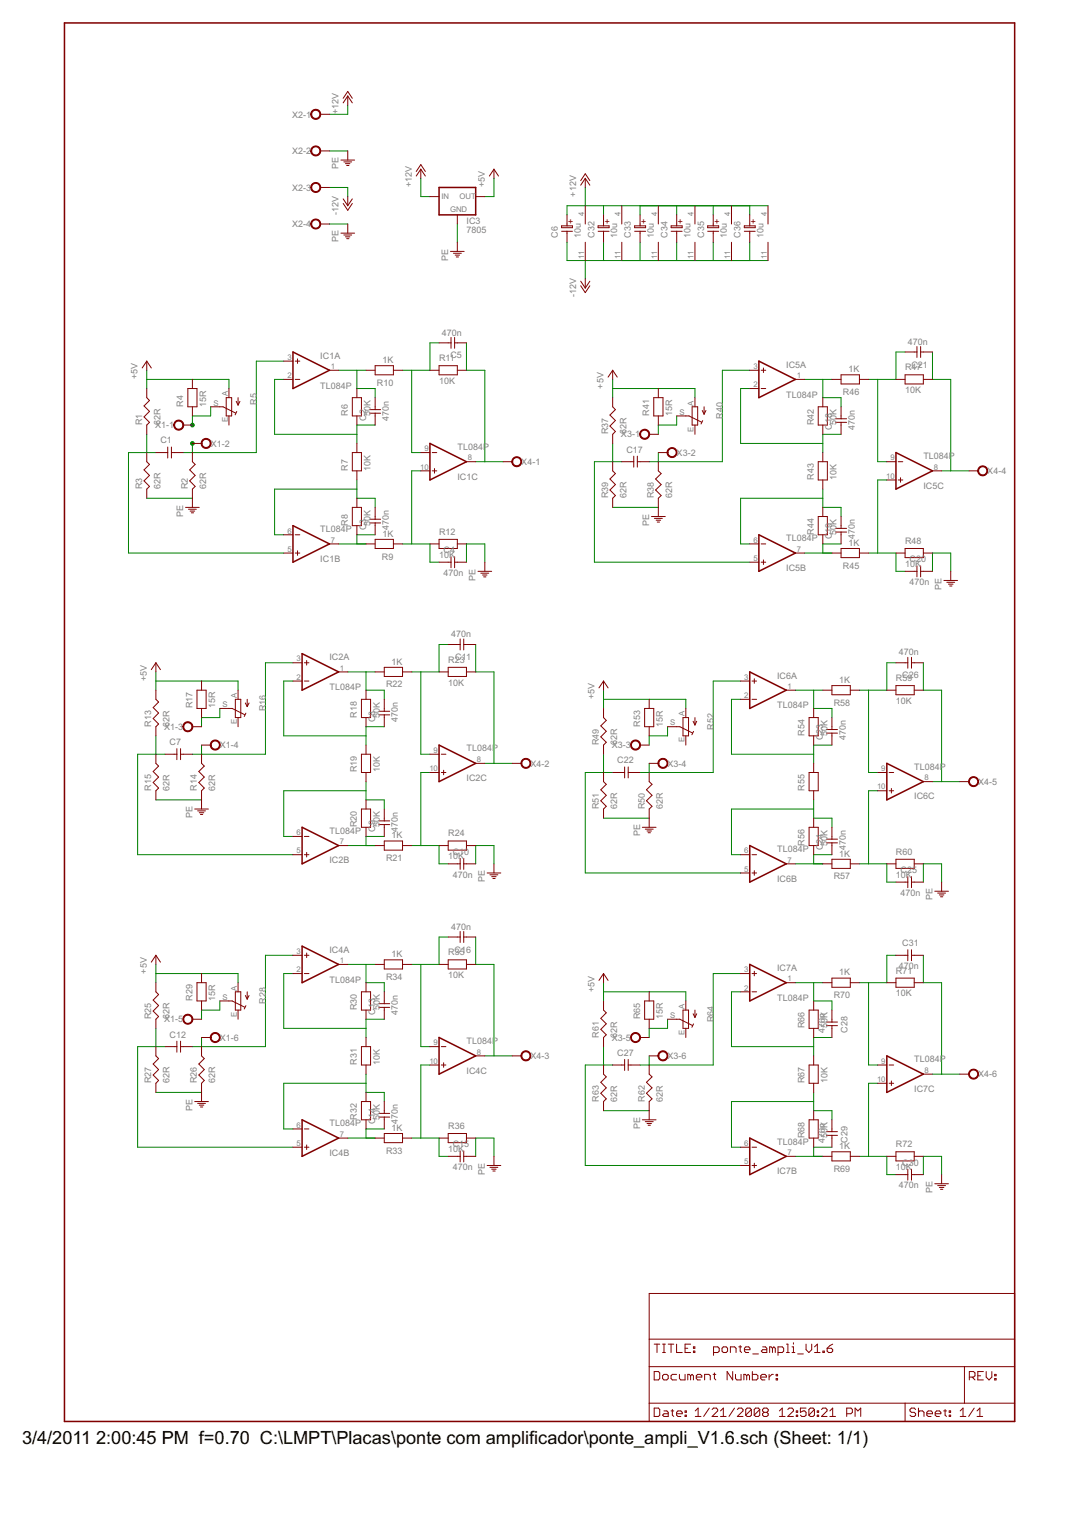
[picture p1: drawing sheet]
<svg xmlns="http://www.w3.org/2000/svg" width="210mm" height="297mm" viewBox="0 0 210 297" stroke-linecap="round" stroke-linejoin="round" font-family="sans-serif">
<defs><g id="words">
<g font-size="4">
<text x="4.3" y="281.1">3/4/2011</text>
<text x="18.7" y="281.1">2:00:45 PM f=0.70 C:\LMPT\Placas\ponte com amplificador\ponte_ampli_V1.6.sch (Sheet: 1/1)</text>
</g>
<g font-size="1.9" fill="#808080">
<text x="56.9" y="22.9">X2-1</text>
<text x="65.9" y="22.3" transform="rotate(-90 65.9 22.3)">+12V</text>
<text x="56.9" y="30">X2-2</text>
<text x="65.9" y="32.9" transform="rotate(-90 65.9 32.9)">PE</text>
<text x="56.9" y="37.1">X2-3</text>
<text x="65.9" y="41.8" transform="rotate(-90 65.9 41.8)">-12V</text>
<text x="80.2" y="36.5" transform="rotate(-90 80.2 36.5)">+12V</text>
<text x="94.4" y="36.5" transform="rotate(-90 94.4 36.5)">+5V</text>
<text x="112.2" y="38.3" transform="rotate(-90 112.2 38.3)">+12V</text>
<text x="56.9" y="44.2">X2-4</text>
<text x="65.9" y="47.2" transform="rotate(-90 65.9 47.2)">PE</text>
<text x="90.8" y="43.6">IC3</text>
<text x="90.8" y="45.4">7805</text>
<text x="108.6" y="46.3" transform="rotate(-90 108.6 46.3)">C6</text>
<text x="113.1" y="46.3" transform="rotate(-90 113.1 46.3)">10u</text>
<text x="115.7" y="46.3" transform="rotate(-90 115.7 46.3)">C32</text>
<text x="120.2" y="46.3" transform="rotate(-90 120.2 46.3)">10u</text>
<text x="122.9" y="46.3" transform="rotate(-90 122.9 46.3)">C33</text>
<text x="127.3" y="46.3" transform="rotate(-90 127.3 46.3)">10u</text>
<text x="130" y="46.3" transform="rotate(-90 130 46.3)">C34</text>
<text x="134.4" y="46.3" transform="rotate(-90 134.4 46.3)">10u</text>
<text x="137.1" y="46.3" transform="rotate(-90 137.1 46.3)">C35</text>
<text x="141.5" y="46.3" transform="rotate(-90 141.5 46.3)">10u</text>
<text x="144.2" y="46.3" transform="rotate(-90 144.2 46.3)">C36</text>
<text x="148.7" y="46.3" transform="rotate(-90 148.7 46.3)">10u</text>
<text x="87.3" y="50.7" transform="rotate(-90 87.3 50.7)">PE</text>
<text x="112.2" y="57.8" transform="rotate(-90 112.2 57.8)">-12V</text>
<text x="86.1" y="65.3">470n</text>
<text x="62.4" y="69.9">IC1A</text>
<text x="74.5" y="70.7">1K</text>
<text x="85.5" y="70.3">R11</text>
<text x="87.7" y="69.8">C5</text>
<text x="153.1" y="71.6">IC5A</text>
<text x="176.8" y="67.1">470n</text>
<text x="177.5" y="71.5">C21</text>
<text x="26.8" y="73.9" transform="rotate(-90 26.8 73.9)">+5V</text>
<text x="62.4" y="75.6">TL084P</text>
<text x="73.4" y="75.1">R10</text>
<text x="85.5" y="74.7">10K</text>
<text x="117.5" y="75.6" transform="rotate(-90 117.5 75.6)">+5V</text>
<text x="153.1" y="77.4">TL084P</text>
<text x="164.1" y="76.9">R46</text>
<text x="165.2" y="72.4">1K</text>
<text x="176.2" y="72.1">R47</text>
<text x="176.2" y="76.5">10K</text>
<text x="27.7" y="82.8" transform="rotate(-90 27.7 82.8)">R1</text>
<text x="30.2" y="83.4">X1-1</text>
<text x="31.2" y="82.8" transform="rotate(-90 31.2 82.8)">62R</text>
<text x="35.7" y="79.2" transform="rotate(-90 35.7 79.2)">R4</text>
<text x="40.1" y="79.2" transform="rotate(-90 40.1 79.2)">15R</text>
<text x="50" y="78.8" transform="rotate(-90 50 78.8)">R5</text>
<text x="67.7" y="81" transform="rotate(-90 67.7 81)">R6</text>
<text x="71.3" y="81.9" transform="rotate(-90 71.3 81.9)">C2</text>
<text x="72.2" y="81" transform="rotate(-90 72.2 81)">50K</text>
<text x="75.7" y="81.9" transform="rotate(-90 75.7 81.9)">470n</text>
<text x="126.4" y="81" transform="rotate(-90 126.4 81)">R41</text>
<text x="130.9" y="81" transform="rotate(-90 130.9 81)">15R</text>
<text x="140.7" y="81.5" transform="rotate(-90 140.7 81.5)">R40</text>
<text x="158.4" y="82.8" transform="rotate(-90 158.4 82.8)">R42</text>
<text x="162" y="83.6" transform="rotate(-90 162 83.6)">C18</text>
<text x="162.9" y="82.8" transform="rotate(-90 162.9 82.8)">50K</text>
<text x="166.4" y="83.6" transform="rotate(-90 166.4 83.6)">470n</text>
<text x="31.2" y="86.3">C1</text>
<text x="41" y="86.9">X1-2</text>
<text x="89.1" y="87.6">TL084P</text>
<text x="118.4" y="84.5" transform="rotate(-90 118.4 84.5)">R37</text>
<text x="120.9" y="85.2">X3-1</text>
<text x="122" y="84.5" transform="rotate(-90 122 84.5)">62R</text>
<text x="122" y="88.1">C17</text>
<text x="131.8" y="88.7">X3-2</text>
<text x="179.8" y="89.3">TL084P</text>
<text x="27.7" y="95.2" transform="rotate(-90 27.7 95.2)">R3</text>
<text x="31.2" y="95.2" transform="rotate(-90 31.2 95.2)">62R</text>
<text x="36.6" y="95.2" transform="rotate(-90 36.6 95.2)">R2</text>
<text x="40.1" y="95.2" transform="rotate(-90 40.1 95.2)">62R</text>
<text x="67.7" y="91.6" transform="rotate(-90 67.7 91.6)">R7</text>
<text x="72.2" y="91.6" transform="rotate(-90 72.2 91.6)">10K</text>
<text x="89.1" y="93.3">IC1C</text>
<text x="101.5" y="90.5">X4-1</text>
<text x="158.4" y="93.4" transform="rotate(-90 158.4 93.4)">R43</text>
<text x="162.9" y="93.4" transform="rotate(-90 162.9 93.4)">10K</text>
<text x="179.8" y="95.1">IC5C</text>
<text x="192.2" y="92.3">X4-4</text>
<text x="35.7" y="100.5" transform="rotate(-90 35.7 100.5)">PE</text>
<text x="118.4" y="97" transform="rotate(-90 118.4 97)">R39</text>
<text x="122" y="97" transform="rotate(-90 122 97)">62R</text>
<text x="127.3" y="97" transform="rotate(-90 127.3 97)">R38</text>
<text x="130.9" y="97" transform="rotate(-90 130.9 97)">62R</text>
<text x="62.4" y="103.6">TL084P</text>
<text x="67.7" y="102.3" transform="rotate(-90 67.7 102.3)">R8</text>
<text x="71.3" y="103.2" transform="rotate(-90 71.3 103.2)">C3</text>
<text x="72.2" y="102.3" transform="rotate(-90 72.2 102.3)">50K</text>
<text x="74.5" y="104.5">1K</text>
<text x="75.7" y="103.2" transform="rotate(-90 75.7 103.2)">470n</text>
<text x="85.5" y="104.1">R12</text>
<text x="86.4" y="107.7">C4</text>
<text x="126.4" y="102.3" transform="rotate(-90 126.4 102.3)">PE</text>
<text x="153.1" y="105.4">TL084P</text>
<text x="158.4" y="104.1" transform="rotate(-90 158.4 104.1)">R44</text>
<text x="162" y="105" transform="rotate(-90 162 105)">C19</text>
<text x="162.9" y="104.1" transform="rotate(-90 162.9 104.1)">50K</text>
<text x="165.2" y="106.2">1K</text>
<text x="166.4" y="105" transform="rotate(-90 166.4 105)">470n</text>
<text x="176.2" y="105.9">R48</text>
<text x="62.4" y="109.4">IC1B</text>
<text x="74.4" y="108.9">R9</text>
<text x="85.5" y="108.5">10K</text>
<text x="86.4" y="112.1">470n</text>
<text x="92.6" y="113" transform="rotate(-90 92.6 113)">PE</text>
<text x="153.1" y="111.1">IC5B</text>
<text x="164.1" y="110.7">R45</text>
<text x="176.2" y="110.3">10K</text>
<text x="177.1" y="109.4">C20</text>
<text x="177.1" y="113.9">470n</text>
<text x="183.3" y="114.8" transform="rotate(-90 183.3 114.8)">PE</text>
<text x="87.8" y="124">470n</text>
<text x="64.2" y="128.6">IC2A</text>
<text x="76.2" y="129.4">1K</text>
<text x="87.3" y="129">R23</text>
<text x="88.7" y="128.5">C11</text>
<text x="175" y="127.6">470n</text>
<text x="28.6" y="132.6" transform="rotate(-90 28.6 132.6)">+5V</text>
<text x="37.5" y="137.9" transform="rotate(-90 37.5 137.9)">R17</text>
<text x="41.9" y="137.9" transform="rotate(-90 41.9 137.9)">15R</text>
<text x="64.2" y="134.3">TL084P</text>
<text x="75.2" y="133.8">R22</text>
<text x="87.3" y="133.5">10K</text>
<text x="115.7" y="136.1" transform="rotate(-90 115.7 136.1)">+5V</text>
<text x="151.3" y="132.1">IC6A</text>
<text x="151.3" y="137.9">TL084P</text>
<text x="162.3" y="137.4">R58</text>
<text x="163.4" y="132.9">1K</text>
<text x="174.5" y="132.6">R59</text>
<text x="174.5" y="137">10K</text>
<text x="175.7" y="132">C26</text>
<text x="29.5" y="141.5" transform="rotate(-90 29.5 141.5)">R13</text>
<text x="32" y="142.1">X1-3</text>
<text x="33" y="141.5" transform="rotate(-90 33 141.5)">62R</text>
<text x="51.8" y="138.5" transform="rotate(-90 51.8 138.5)">R16</text>
<text x="69.5" y="139.7" transform="rotate(-90 69.5 139.7)">R18</text>
<text x="73" y="140.6" transform="rotate(-90 73 140.6)">C8</text>
<text x="73.9" y="139.7" transform="rotate(-90 73.9 139.7)">50K</text>
<text x="77.5" y="140.6" transform="rotate(-90 77.5 140.6)">470n</text>
<text x="124.6" y="141.5" transform="rotate(-90 124.6 141.5)">R53</text>
<text x="129.1" y="141.5" transform="rotate(-90 129.1 141.5)">15R</text>
<text x="139" y="142" transform="rotate(-90 139 142)">R52</text>
<text x="156.7" y="143.2" transform="rotate(-90 156.7 143.2)">R54</text>
<text x="161.1" y="143.2" transform="rotate(-90 161.1 143.2)">50K</text>
<text x="33" y="145">C7</text>
<text x="42.8" y="145.6">X1-4</text>
<text x="90.8" y="146.3">TL084P</text>
<text x="103.3" y="149.2">X4-2</text>
<text x="116.6" y="145" transform="rotate(-90 116.6 145)">R49</text>
<text x="119.1" y="145.7">X3-3</text>
<text x="120.2" y="145" transform="rotate(-90 120.2 145)">62R</text>
<text x="120.2" y="148.6">C22</text>
<text x="130" y="149.2">X3-4</text>
<text x="160.2" y="144.1" transform="rotate(-90 160.2 144.1)">C23</text>
<text x="164.7" y="144.1" transform="rotate(-90 164.7 144.1)">470n</text>
<text x="178" y="149.8">TL084P</text>
<text x="29.5" y="153.9" transform="rotate(-90 29.5 153.9)">R15</text>
<text x="33" y="153.9" transform="rotate(-90 33 153.9)">62R</text>
<text x="38.4" y="153.9" transform="rotate(-90 38.4 153.9)">R14</text>
<text x="41.9" y="153.9" transform="rotate(-90 41.9 153.9)">62R</text>
<text x="69.5" y="150.4" transform="rotate(-90 69.5 150.4)">R19</text>
<text x="73.9" y="150.4" transform="rotate(-90 73.9 150.4)">10K</text>
<text x="90.8" y="152.1">IC2C</text>
<text x="156.7" y="153.9" transform="rotate(-90 156.7 153.9)">R55</text>
<text x="178" y="155.6">IC6C</text>
<text x="190.5" y="152.8">X4-5</text>
<text x="37.5" y="159.3" transform="rotate(-90 37.5 159.3)">PE</text>
<text x="69.5" y="161" transform="rotate(-90 69.5 161)">R20</text>
<text x="73" y="161.9" transform="rotate(-90 73 161.9)">C9</text>
<text x="73.9" y="161" transform="rotate(-90 73.9 161)">50K</text>
<text x="77.5" y="161.9" transform="rotate(-90 77.5 161.9)">470n</text>
<text x="116.6" y="157.5" transform="rotate(-90 116.6 157.5)">R51</text>
<text x="120.2" y="157.5" transform="rotate(-90 120.2 157.5)">62R</text>
<text x="125.5" y="157.5" transform="rotate(-90 125.5 157.5)">R50</text>
<text x="129.1" y="157.5" transform="rotate(-90 129.1 157.5)">62R</text>
<text x="64.2" y="162.3">TL084P</text>
<text x="75.2" y="167.6">R21</text>
<text x="76.2" y="163.2">1K</text>
<text x="87.3" y="162.8">R24</text>
<text x="87.3" y="167.3">10K</text>
<text x="88.2" y="166.4">C10</text>
<text x="124.6" y="162.8" transform="rotate(-90 124.6 162.8)">PE</text>
<text x="151.3" y="165.8">TL084P</text>
<text x="156.7" y="164.6" transform="rotate(-90 156.7 164.6)">R56</text>
<text x="160.2" y="165.5" transform="rotate(-90 160.2 165.5)">C24</text>
<text x="161.1" y="164.6" transform="rotate(-90 161.1 164.6)">50K</text>
<text x="163.4" y="166.7">1K</text>
<text x="164.7" y="165.5" transform="rotate(-90 164.7 165.5)">470n</text>
<text x="174.5" y="166.4">R60</text>
<text x="64.2" y="168.1">IC2B</text>
<text x="88.2" y="170.8">470n</text>
<text x="94.4" y="171.7" transform="rotate(-90 94.4 171.7)">PE</text>
<text x="151.3" y="171.6">IC6B</text>
<text x="162.3" y="171.2">R57</text>
<text x="174.5" y="170.8">10K</text>
<text x="175.3" y="169.9">C25</text>
<text x="175.3" y="174.4">470n</text>
<text x="181.6" y="175.3" transform="rotate(-90 181.6 175.3)">PE</text>
<text x="64.2" y="185.5">IC4A</text>
<text x="87.3" y="185.9">R35</text>
<text x="87.8" y="181">470n</text>
<text x="88.5" y="185.4">C16</text>
<text x="175.7" y="184.2">C31</text>
<text x="28.6" y="189.5" transform="rotate(-90 28.6 189.5)">+5V</text>
<text x="64.2" y="191.3">TL084P</text>
<text x="75.2" y="190.8">R34</text>
<text x="76.2" y="186.3">1K</text>
<text x="87.3" y="190.4">10K</text>
<text x="151.3" y="189.1">IC7A</text>
<text x="163.4" y="189.9">1K</text>
<text x="174.5" y="189.5">R71</text>
<text x="175" y="188.6">470n</text>
<text x="37.5" y="194.8" transform="rotate(-90 37.5 194.8)">R29</text>
<text x="41.9" y="194.8" transform="rotate(-90 41.9 194.8)">15R</text>
<text x="51.8" y="195.4" transform="rotate(-90 51.8 195.4)">R28</text>
<text x="69.5" y="196.6" transform="rotate(-90 69.5 196.6)">R30</text>
<text x="73" y="197.5" transform="rotate(-90 73 197.5)">C13</text>
<text x="73.9" y="196.6" transform="rotate(-90 73.9 196.6)">50K</text>
<text x="77.5" y="197.5" transform="rotate(-90 77.5 197.5)">470n</text>
<text x="115.7" y="193.1" transform="rotate(-90 115.7 193.1)">+5V</text>
<text x="151.3" y="194.8">TL084P</text>
<text x="162.3" y="194.3">R70</text>
<text x="174.5" y="194">10K</text>
<text x="29.5" y="198.4" transform="rotate(-90 29.5 198.4)">R25</text>
<text x="32" y="199">X1-5</text>
<text x="33" y="198.4" transform="rotate(-90 33 198.4)">62R</text>
<text x="33" y="202">C12</text>
<text x="42.8" y="202.6">X1-6</text>
<text x="90.8" y="203.2">TL084P</text>
<text x="116.6" y="202" transform="rotate(-90 116.6 202)">R61</text>
<text x="119.1" y="202.6">X3-5</text>
<text x="120.2" y="202" transform="rotate(-90 120.2 202)">62R</text>
<text x="124.6" y="198.4" transform="rotate(-90 124.6 198.4)">R65</text>
<text x="129.1" y="198.4" transform="rotate(-90 129.1 198.4)">15R</text>
<text x="139" y="198.9" transform="rotate(-90 139 198.9)">R64</text>
<text x="156.7" y="200.2" transform="rotate(-90 156.7 200.2)">R66</text>
<text x="160.6" y="201.1" transform="rotate(-90 160.6 201.1)">470n</text>
<text x="161.1" y="200.2" transform="rotate(-90 161.1 200.2)">50K</text>
<text x="165" y="201.1" transform="rotate(-90 165 201.1)">C28</text>
<text x="69.5" y="207.3" transform="rotate(-90 69.5 207.3)">R31</text>
<text x="73.9" y="207.3" transform="rotate(-90 73.9 207.3)">10K</text>
<text x="90.8" y="209">IC4C</text>
<text x="103.3" y="206.1">X4-3</text>
<text x="120.2" y="205.5">C27</text>
<text x="130" y="206.1">X3-6</text>
<text x="178" y="206.8">TL084P</text>
<text x="190.5" y="209.7">X4-6</text>
<text x="29.5" y="210.9" transform="rotate(-90 29.5 210.9)">R27</text>
<text x="33" y="210.9" transform="rotate(-90 33 210.9)">62R</text>
<text x="38.4" y="210.9" transform="rotate(-90 38.4 210.9)">R26</text>
<text x="41.9" y="210.9" transform="rotate(-90 41.9 210.9)">62R</text>
<text x="116.6" y="214.4" transform="rotate(-90 116.6 214.4)">R63</text>
<text x="120.2" y="214.4" transform="rotate(-90 120.2 214.4)">62R</text>
<text x="125.5" y="214.4" transform="rotate(-90 125.5 214.4)">R62</text>
<text x="129.1" y="214.4" transform="rotate(-90 129.1 214.4)">62R</text>
<text x="156.7" y="210.9" transform="rotate(-90 156.7 210.9)">R67</text>
<text x="161.1" y="210.9" transform="rotate(-90 161.1 210.9)">10K</text>
<text x="178" y="212.5">IC7C</text>
<text x="37.5" y="216.2" transform="rotate(-90 37.5 216.2)">PE</text>
<text x="64.2" y="219.2">TL084P</text>
<text x="69.5" y="218" transform="rotate(-90 69.5 218)">R32</text>
<text x="73" y="218.9" transform="rotate(-90 73 218.9)">C14</text>
<text x="73.9" y="218" transform="rotate(-90 73.9 218)">50K</text>
<text x="76.2" y="220.1">1K</text>
<text x="77.5" y="218.9" transform="rotate(-90 77.5 218.9)">470n</text>
<text x="87.3" y="219.8">R36</text>
<text x="124.6" y="219.8" transform="rotate(-90 124.6 219.8)">PE</text>
<text x="156.7" y="221.5" transform="rotate(-90 156.7 221.5)">R68</text>
<text x="161.1" y="221.5" transform="rotate(-90 161.1 221.5)">50K</text>
<text x="64.2" y="225">IC4B</text>
<text x="75.2" y="224.6">R33</text>
<text x="87.3" y="224.2">10K</text>
<text x="88.2" y="223.3">C15</text>
<text x="88.2" y="227.8">470n</text>
<text x="151.3" y="222.8">TL084P</text>
<text x="160.6" y="222.4" transform="rotate(-90 160.6 222.4)">470n</text>
<text x="163.4" y="223.7">1K</text>
<text x="165" y="222.4" transform="rotate(-90 165 222.4)">C29</text>
<text x="174.5" y="223.3">R72</text>
<text x="174.5" y="227.8">10K</text>
<text x="175.7" y="226.9">C30</text>
<text x="94.4" y="228.6" transform="rotate(-90 94.4 228.6)">PE</text>
<text x="151.3" y="228.6">IC7B</text>
<text x="162.3" y="228.1">R69</text>
<text x="175" y="231.3">470n</text>
<text x="181.6" y="232.2" transform="rotate(-90 181.6 232.2)">PE</text>
</g>
<g font-size="1.9" fill="#800000">
<text x="111.7" y="43.5" transform="rotate(-90 111.7 43.5)">+</text>
<text x="118.9" y="43.5" transform="rotate(-90 118.9 43.5)">+</text>
<text x="126" y="43.5" transform="rotate(-90 126 43.5)">+</text>
<text x="133.1" y="43.5" transform="rotate(-90 133.1 43.5)">+</text>
<text x="140.2" y="43.5" transform="rotate(-90 140.2 43.5)">+</text>
<text x="147.3" y="43.5" transform="rotate(-90 147.3 43.5)">+</text>
</g>
<g font-size="1.7" fill="#808080">
<text x="85.9" y="38.7">IN</text>
<text x="87.6" y="41.3">GND</text>
<text x="89.5" y="38.7">OUT</text>
<text x="113.7" y="42" transform="rotate(-90 113.7 42)">4</text>
<text x="120.8" y="42" transform="rotate(-90 120.8 42)">4</text>
<text x="127.9" y="42" transform="rotate(-90 127.9 42)">4</text>
<text x="135.1" y="42" transform="rotate(-90 135.1 42)">4</text>
<text x="142.2" y="42" transform="rotate(-90 142.2 42)">4</text>
<text x="149.3" y="42" transform="rotate(-90 149.3 42)">4</text>
<text x="113.7" y="50.3" transform="rotate(-90 113.7 50.3)">11</text>
<text x="120.8" y="50.3" transform="rotate(-90 120.8 50.3)">11</text>
<text x="127.9" y="50.3" transform="rotate(-90 127.9 50.3)">11</text>
<text x="135.1" y="50.3" transform="rotate(-90 135.1 50.3)">11</text>
<text x="142.2" y="50.3" transform="rotate(-90 142.2 50.3)">11</text>
<text x="149.3" y="50.3" transform="rotate(-90 149.3 50.3)">11</text>
<text x="56" y="70">3</text>
<text x="64.4" y="71.8">1</text>
<text x="146.7" y="71.8">3</text>
<text x="44.3" y="77.2" transform="rotate(-90 44.3 77.2)">A</text>
<text x="56" y="73.6">2</text>
<text x="146.7" y="75.4">2</text>
<text x="155.1" y="73.6">1</text>
<text x="41.6" y="78.9">S</text>
<text x="44.3" y="82.2" transform="rotate(-90 44.3 82.2)">E</text>
<text x="132.3" y="80.7">S</text>
<text x="135.1" y="84" transform="rotate(-90 135.1 84)">E</text>
<text x="135.1" y="78.9" transform="rotate(-90 135.1 78.9)">A</text>
<text x="82.6" y="87.8">9</text>
<text x="91.1" y="89.6">8</text>
<text x="173.4" y="89.6">9</text>
<text x="81.8" y="91.4">10</text>
<text x="172.6" y="93.2">10</text>
<text x="181.8" y="91.4">8</text>
<text x="56" y="103.9">6</text>
<text x="56" y="107.4">5</text>
<text x="64.4" y="105.6">7</text>
<text x="146.7" y="105.6">6</text>
<text x="155.1" y="107.4">7</text>
<text x="146.7" y="109.2">5</text>
<text x="57.7" y="128.8">3</text>
<text x="66.2" y="130.5">1</text>
<text x="43.3" y="137.7">S</text>
<text x="46.1" y="135.9" transform="rotate(-90 46.1 135.9)">A</text>
<text x="57.7" y="132.3">2</text>
<text x="144.9" y="135.9">2</text>
<text x="144.9" y="132.3">3</text>
<text x="153.4" y="134.1">1</text>
<text x="46.1" y="140.9" transform="rotate(-90 46.1 140.9)">E</text>
<text x="130.5" y="141.2">S</text>
<text x="133.3" y="139.4" transform="rotate(-90 133.3 139.4)">A</text>
<text x="84.4" y="146.6">9</text>
<text x="92.9" y="148.3">8</text>
<text x="133.3" y="144.5" transform="rotate(-90 133.3 144.5)">E</text>
<text x="83.6" y="150.1">10</text>
<text x="170.8" y="153.7">10</text>
<text x="171.6" y="150.1">9</text>
<text x="180" y="151.9">8</text>
<text x="57.7" y="162.6">6</text>
<text x="57.7" y="166.1">5</text>
<text x="66.2" y="164.3">7</text>
<text x="144.9" y="166.1">6</text>
<text x="153.4" y="167.9">7</text>
<text x="144.9" y="169.7">5</text>
<text x="57.7" y="185.7">3</text>
<text x="57.7" y="189.3">2</text>
<text x="66.2" y="187.5">1</text>
<text x="144.9" y="189.3">3</text>
<text x="153.4" y="191">1</text>
<text x="43.3" y="194.6">S</text>
<text x="46.1" y="197.9" transform="rotate(-90 46.1 197.9)">E</text>
<text x="46.1" y="192.8" transform="rotate(-90 46.1 192.8)">A</text>
<text x="133.3" y="196.4" transform="rotate(-90 133.3 196.4)">A</text>
<text x="144.9" y="192.8">2</text>
<text x="84.4" y="203.5">9</text>
<text x="130.5" y="198.2">S</text>
<text x="133.3" y="201.4" transform="rotate(-90 133.3 201.4)">E</text>
<text x="83.6" y="207">10</text>
<text x="92.9" y="205.3">8</text>
<text x="171.6" y="207">9</text>
<text x="180" y="208.8">8</text>
<text x="170.8" y="210.6">10</text>
<text x="57.7" y="219.5">6</text>
<text x="66.2" y="221.3">7</text>
<text x="57.7" y="223.1">5</text>
<text x="144.9" y="223.1">6</text>
<text x="144.9" y="226.6">5</text>
<text x="153.4" y="224.8">7</text>
</g>
</g></defs>
<g fill="#008000" stroke="#008000" stroke-width=".19">
<path d="M28.6 84.5v3.6z"/>
<path d="M28.6 88.1h1.8z"/>
<path d="M25 88.1h3.6z"/>
<path d="M25 88.1v19.6z"/>
<path d="M25 107.7h30.2z"/>
<path d="M35.7 88.1h1.8z"/>
<path d="M37.5 86.3v1.8z"/>
<path d="M37.5 88.1h12.4z"/>
<path d="M49.9 70.3v17.8z"/>
<path d="M49.9 70.3h5.3z"/>
<path d="M37.5 81h3.5z"/>
<path d="M41 79.2v1.8z"/>
<path d="M37.5 81v1.7z"/>
<path d="M28.6 97h8.9z"/>
<path d="M90.8 105.9h3.6z"/>
<path d="M94.4 105.9v3.5z"/>
<path d="M90.8 105.9v3.5z"/>
<path d="M89 43.6v3.6z"/>
<path d="M30.4 155.7h8.8z"/>
<path d="M92.6 164.6h3.6z"/>
<path d="M96.2 164.6v3.5z"/>
<path d="M92.6 164.6v3.5z"/>
<path d="M30.4 212.6h8.8z"/>
<path d="M92.6 221.5h3.6z"/>
<path d="M96.2 221.5v3.6z"/>
<path d="M92.6 221.5v3.6z"/>
<path d="M119.3 98.8h8.9z"/>
<path d="M181.6 107.7h3.5z"/>
<path d="M185.1 107.7v3.5z"/>
<path d="M181.6 107.7v3.5z"/>
<path d="M117.5 159.3h8.9z"/>
<path d="M179.8 168.1h3.5z"/>
<path d="M183.3 168.1v3.6z"/>
<path d="M179.8 168.1v3.6z"/>
<path d="M117.5 216.2h8.9z"/>
<path d="M179.8 225.1h3.5z"/>
<path d="M183.3 225.1v3.5z"/>
<path d="M179.8 225.1v3.5z"/>
<path d="M64.2 29.4h3.5z"/>
<path d="M64.2 43.6h3.5z"/>
<path d="M28.6 73.9h8.9z"/>
<path d="M28.6 73.9v1.7z"/>
<path d="M37.5 73.9h7.1z"/>
<path d="M44.6 73.9v1.7z"/>
<path d="M28.6 72.1v1.8z"/>
<path d="M94.4 38.3h1.8z"/>
<path d="M96.2 34.7v3.6z"/>
<path d="M30.4 132.6h8.8z"/>
<path d="M30.4 132.6v1.7z"/>
<path d="M39.2 132.6h7.2z"/>
<path d="M46.4 132.6v1.7z"/>
<path d="M30.4 130.8v1.8z"/>
<path d="M30.4 189.5h8.8z"/>
<path d="M30.4 189.5v1.8z"/>
<path d="M39.2 189.5h7.2z"/>
<path d="M46.4 189.5v1.8z"/>
<path d="M30.4 187.7v1.8z"/>
<path d="M119.3 75.6h8.9z"/>
<path d="M119.3 75.6v1.8z"/>
<path d="M128.2 75.6h7.1z"/>
<path d="M135.3 75.6v1.8z"/>
<path d="M119.3 73.9v1.7z"/>
<path d="M117.5 136.1h8.9z"/>
<path d="M117.5 136.1v1.8z"/>
<path d="M126.4 136.1h7.1z"/>
<path d="M133.5 136.1v1.8z"/>
<path d="M117.5 134.3v1.8z"/>
<path d="M117.5 193.1h8.9z"/>
<path d="M117.5 193.1v1.7z"/>
<path d="M126.4 193.1h7.1z"/>
<path d="M133.5 193.1v1.7z"/>
<path d="M117.5 191.3v1.8z"/>
<path d="M65.9 72.1h3.6z"/>
<path d="M69.5 72.1v3.5z"/>
<path d="M69.5 72.1h1.8z"/>
<path d="M69.5 75.6h3.5z"/>
<path d="M73 75.6v1.8z"/>
<path d="M69.5 82.7v1.8z"/>
<path d="M69.5 84.5v1.8z"/>
<path d="M53.5 84.5h16z"/>
<path d="M53.5 73.9v10.6z"/>
<path d="M53.5 73.9h1.7z"/>
<path d="M69.5 82.7h3.5z"/>
<path d="M69.5 104.1v1.8z"/>
<path d="M69.5 105.9h1.8z"/>
<path d="M65.9 105.9h5.4z"/>
<path d="M69.5 104.1h3.5z"/>
<path d="M78.4 72.1h1.8z"/>
<path d="M80.2 72.1v16z"/>
<path d="M80.2 88.1h1.7z"/>
<path d="M80.2 72.1h3.5z"/>
<path d="M83.7 66.7v5.4z"/>
<path d="M83.7 66.7h1.8z"/>
<path d="M80.2 91.7h1.7z"/>
<path d="M80.2 91.7v14.2z"/>
<path d="M78.4 105.9h1.8z"/>
<path d="M80.2 105.9h3.5z"/>
<path d="M83.7 105.9v3.5z"/>
<path d="M83.7 109.4h1.8z"/>
<path d="M73 97v1.8z"/>
<path d="M69.5 93.4v1.8z"/>
<path d="M69.5 95.2v1.8z"/>
<path d="M53.5 95.2h16z"/>
<path d="M53.5 95.2v8.9z"/>
<path d="M53.5 104.1h1.7z"/>
<path d="M69.5 97h3.5z"/>
<path d="M81.9 38.3h1.8z"/>
<path d="M81.9 34.7v3.6z"/>
<path d="M114 36.5v3.5z"/>
<path d="M110.4 40h3.6z"/>
<path d="M110.4 40v1.8z"/>
<path d="M114 40h3.5z"/>
<path d="M117.5 40h3.6z"/>
<path d="M121.1 40h3.5z"/>
<path d="M124.6 40h3.6z"/>
<path d="M128.2 40h3.6z"/>
<path d="M131.8 40h3.5z"/>
<path d="M135.3 40h3.6z"/>
<path d="M138.9 40h3.5z"/>
<path d="M142.4 40h3.6z"/>
<path d="M146 40h3.5z"/>
<path d="M117.5 40v1.8z"/>
<path d="M124.6 40v1.8z"/>
<path d="M124.6 40h7.2z"/>
<path d="M131.8 40v1.8z"/>
<path d="M131.8 40h7.1z"/>
<path d="M138.9 40v1.8z"/>
<path d="M138.9 40h7.1z"/>
<path d="M146 40v1.8z"/>
<path d="M64.2 22.2h3.5z"/>
<path d="M67.7 20.5v1.7z"/>
<path d="M114 50.7v3.6z"/>
<path d="M146 50.7h3.5z"/>
<path d="M146 47.2v3.5z"/>
<path d="M142.4 50.7h3.6z"/>
<path d="M138.9 50.7h3.5z"/>
<path d="M138.9 47.2v3.5z"/>
<path d="M138.9 50.7h7.1z"/>
<path d="M135.3 50.7h3.6z"/>
<path d="M131.8 50.7h3.5z"/>
<path d="M124.6 47.2v3.5z"/>
<path d="M124.6 50.7h7.2z"/>
<path d="M131.8 47.2v3.5z"/>
<path d="M131.8 50.7h7.1z"/>
<path d="M128.2 50.7h3.6z"/>
<path d="M121.1 50.7h7.1z"/>
<path d="M121.1 50.7h3.5z"/>
<path d="M117.5 47.2v3.5z"/>
<path d="M117.5 50.7h3.6z"/>
<path d="M114 50.7h3.5z"/>
<path d="M110.4 47.2v3.5z"/>
<path d="M110.4 50.7h3.6z"/>
<path d="M64.2 36.5h3.5z"/>
<path d="M67.7 36.5v1.8z"/>
<path d="M30.4 143.2v3.6z"/>
<path d="M30.4 146.8h1.7z"/>
<path d="M26.8 146.8h3.6z"/>
<path d="M26.8 146.8v19.6z"/>
<path d="M26.8 166.4h30.2z"/>
<path d="M37.5 146.8h1.7z"/>
<path d="M39.2 145v1.8z"/>
<path d="M39.2 146.8h12.5z"/>
<path d="M51.7 129v17.8z"/>
<path d="M51.7 129h5.3z"/>
<path d="M39.2 139.7h3.6z"/>
<path d="M42.8 137.9v1.8z"/>
<path d="M39.2 139.7v1.8z"/>
<path d="M67.7 130.8h3.6z"/>
<path d="M71.3 130.8v3.5z"/>
<path d="M71.3 130.8h1.7z"/>
<path d="M71.3 134.3h3.5z"/>
<path d="M74.8 134.3v1.8z"/>
<path d="M71.3 141.5v1.7z"/>
<path d="M71.3 143.2v1.8z"/>
<path d="M55.2 143.2h16.1z"/>
<path d="M55.2 132.6v10.6z"/>
<path d="M55.2 132.6h1.8z"/>
<path d="M71.3 141.5h3.5z"/>
<path d="M71.3 162.8v1.8z"/>
<path d="M71.3 164.6h1.7z"/>
<path d="M67.7 164.6h5.3z"/>
<path d="M71.3 162.8h3.5z"/>
<path d="M80.2 130.8h1.7z"/>
<path d="M81.9 130.8v16z"/>
<path d="M81.9 146.8h1.8z"/>
<path d="M81.9 130.8h3.6z"/>
<path d="M85.5 125.5v5.3z"/>
<path d="M85.5 125.5h1.8z"/>
<path d="M81.9 150.4h1.8z"/>
<path d="M81.9 150.4v14.2z"/>
<path d="M80.2 164.6h1.7z"/>
<path d="M81.9 164.6h3.6z"/>
<path d="M85.5 164.6v3.5z"/>
<path d="M85.5 168.1h1.8z"/>
<path d="M74.8 155.7v1.8z"/>
<path d="M71.3 152.1v1.8z"/>
<path d="M71.3 153.9v1.8z"/>
<path d="M55.2 153.9h16.1z"/>
<path d="M55.2 153.9v8.9z"/>
<path d="M55.2 162.8h1.8z"/>
<path d="M71.3 155.7h3.5z"/>
<path d="M30.4 200.2v3.5z"/>
<path d="M30.4 203.7h1.7z"/>
<path d="M26.8 203.7h3.6z"/>
<path d="M26.8 203.7v19.6z"/>
<path d="M26.8 223.3h30.2z"/>
<path d="M37.5 203.7h1.7z"/>
<path d="M39.2 202v1.7z"/>
<path d="M39.2 203.7h12.5z"/>
<path d="M51.7 185.9v17.8z"/>
<path d="M51.7 185.9h5.3z"/>
<path d="M39.2 196.6h3.6z"/>
<path d="M42.8 194.8v1.8z"/>
<path d="M39.2 196.6v1.8z"/>
<path d="M67.7 187.7h3.6z"/>
<path d="M71.3 187.7v3.6z"/>
<path d="M71.3 187.7h1.7z"/>
<path d="M71.3 191.3h3.5z"/>
<path d="M74.8 191.3v1.8z"/>
<path d="M71.3 198.4v1.8z"/>
<path d="M71.3 200.2v1.8z"/>
<path d="M55.2 200.2h16.1z"/>
<path d="M55.2 189.5v10.7z"/>
<path d="M55.2 189.5h1.8z"/>
<path d="M71.3 198.4h3.5z"/>
<path d="M71.3 219.8v1.7z"/>
<path d="M71.3 221.5h1.7z"/>
<path d="M67.7 221.5h5.3z"/>
<path d="M71.3 219.8h3.5z"/>
<path d="M80.2 187.7h1.7z"/>
<path d="M81.9 187.7v16z"/>
<path d="M81.9 203.7h1.8z"/>
<path d="M81.9 187.7h3.6z"/>
<path d="M85.5 182.4v5.3z"/>
<path d="M85.5 182.4h1.8z"/>
<path d="M81.9 207.3h1.8z"/>
<path d="M81.9 207.3v14.2z"/>
<path d="M80.2 221.5h1.7z"/>
<path d="M81.9 221.5h3.6z"/>
<path d="M85.5 221.5v3.6z"/>
<path d="M85.5 225.1h1.8z"/>
<path d="M74.8 212.6v1.8z"/>
<path d="M71.3 209.1v1.8z"/>
<path d="M71.3 210.9v1.7z"/>
<path d="M55.2 210.9h16.1z"/>
<path d="M55.2 210.9v8.9z"/>
<path d="M55.2 219.8h1.8z"/>
<path d="M71.3 212.6h3.5z"/>
<path d="M119.3 86.3v3.6z"/>
<path d="M119.3 89.9h1.8z"/>
<path d="M115.7 89.9h3.6z"/>
<path d="M115.7 89.9v19.5z"/>
<path d="M115.7 109.4h30.3z"/>
<path d="M126.4 89.9h1.8z"/>
<path d="M128.2 88.1v1.8z"/>
<path d="M128.2 89.9h12.5z"/>
<path d="M140.7 72.1v17.8z"/>
<path d="M140.7 72.1h5.3z"/>
<path d="M128.2 82.7h3.6z"/>
<path d="M131.8 81v1.7z"/>
<path d="M128.2 82.7v1.8z"/>
<path d="M156.7 73.9h3.5z"/>
<path d="M160.2 73.9v3.5z"/>
<path d="M160.2 73.9h1.8z"/>
<path d="M160.2 77.4h3.6z"/>
<path d="M163.8 77.4v1.8z"/>
<path d="M160.2 84.5v1.8z"/>
<path d="M160.2 86.3v1.8z"/>
<path d="M144.2 86.3h16z"/>
<path d="M144.2 75.6v10.7z"/>
<path d="M144.2 75.6h1.8z"/>
<path d="M160.2 84.5h3.6z"/>
<path d="M160.2 105.9v1.8z"/>
<path d="M160.2 107.7h1.8z"/>
<path d="M156.7 107.7h5.3z"/>
<path d="M160.2 105.9h3.6z"/>
<path d="M169.1 73.9h1.8z"/>
<path d="M170.9 73.9v16z"/>
<path d="M170.9 89.9h1.8z"/>
<path d="M170.9 73.9h3.6z"/>
<path d="M174.5 68.5v5.4z"/>
<path d="M174.5 68.5h1.7z"/>
<path d="M170.9 93.4h1.8z"/>
<path d="M170.9 93.4v14.3z"/>
<path d="M169.1 107.7h1.8z"/>
<path d="M170.9 107.7h3.6z"/>
<path d="M174.5 107.7v3.5z"/>
<path d="M174.5 111.2h1.7z"/>
<path d="M163.8 98.8v1.7z"/>
<path d="M160.2 95.2v1.8z"/>
<path d="M160.2 97v1.8z"/>
<path d="M144.2 97h16z"/>
<path d="M144.2 97v8.9z"/>
<path d="M144.2 105.9h1.8z"/>
<path d="M160.2 98.8h3.6z"/>
<path d="M117.5 146.8v3.6z"/>
<path d="M117.5 150.4h1.8z"/>
<path d="M114 150.4h3.5z"/>
<path d="M114 150.4v19.5z"/>
<path d="M114 169.9h30.2z"/>
<path d="M124.6 150.4h1.8z"/>
<path d="M126.4 148.6v1.8z"/>
<path d="M126.4 150.4h12.5z"/>
<path d="M138.9 132.6v17.8z"/>
<path d="M138.9 132.6h5.3z"/>
<path d="M126.4 143.2h3.6z"/>
<path d="M130 141.5v1.7z"/>
<path d="M126.4 143.2v1.8z"/>
<path d="M154.9 134.3h3.5z"/>
<path d="M158.4 134.3v3.6z"/>
<path d="M158.4 134.3h1.8z"/>
<path d="M158.4 137.9h3.6z"/>
<path d="M162 137.9v1.8z"/>
<path d="M158.4 145v1.8z"/>
<path d="M158.4 146.8v1.8z"/>
<path d="M142.4 146.8h16z"/>
<path d="M142.4 136.1v10.7z"/>
<path d="M142.4 136.1h1.8z"/>
<path d="M158.4 145h3.6z"/>
<path d="M158.4 166.4v1.7z"/>
<path d="M158.4 168.1h1.8z"/>
<path d="M154.9 168.1h5.3z"/>
<path d="M158.4 166.4h3.6z"/>
<path d="M167.3 134.3h1.8z"/>
<path d="M169.1 134.3v16.1z"/>
<path d="M169.1 150.4h1.8z"/>
<path d="M169.1 134.3h3.6z"/>
<path d="M172.7 129v5.3z"/>
<path d="M172.7 129h1.8z"/>
<path d="M169.1 153.9h1.8z"/>
<path d="M169.1 153.9v14.2z"/>
<path d="M167.3 168.1h1.8z"/>
<path d="M169.1 168.1h3.6z"/>
<path d="M172.7 168.1v3.6z"/>
<path d="M172.7 171.7h1.8z"/>
<path d="M162 159.3v1.7z"/>
<path d="M158.4 155.7v1.8z"/>
<path d="M158.4 157.5v1.8z"/>
<path d="M142.4 157.5h16z"/>
<path d="M142.4 157.5v8.9z"/>
<path d="M142.4 166.4h1.8z"/>
<path d="M158.4 159.3h3.6z"/>
<path d="M117.5 203.7v3.6z"/>
<path d="M117.5 207.3h1.8z"/>
<path d="M114 207.3h3.5z"/>
<path d="M114 207.3v19.6z"/>
<path d="M114 226.9h30.2z"/>
<path d="M124.6 207.3h1.8z"/>
<path d="M126.4 205.5v1.8z"/>
<path d="M126.4 207.3h12.5z"/>
<path d="M138.9 189.5v17.8z"/>
<path d="M138.9 189.5h5.3z"/>
<path d="M126.4 200.2h3.6z"/>
<path d="M130 198.4v1.8z"/>
<path d="M126.4 200.2v1.8z"/>
<path d="M154.9 191.3h3.5z"/>
<path d="M158.4 191.3v3.5z"/>
<path d="M158.4 191.3h1.8z"/>
<path d="M158.4 194.8h3.6z"/>
<path d="M162 194.8v1.8z"/>
<path d="M158.4 202v1.7z"/>
<path d="M158.4 203.7v1.8z"/>
<path d="M142.4 203.7h16z"/>
<path d="M142.4 193.1v10.6z"/>
<path d="M142.4 193.1h1.8z"/>
<path d="M158.4 202h3.6z"/>
<path d="M158.4 223.3v1.8z"/>
<path d="M158.4 225.1h1.8z"/>
<path d="M154.9 225.1h5.3z"/>
<path d="M158.4 223.3h3.6z"/>
<path d="M167.3 191.3h1.8z"/>
<path d="M169.1 191.3v16z"/>
<path d="M169.1 207.3h1.8z"/>
<path d="M169.1 191.3h3.6z"/>
<path d="M172.7 185.9v5.4z"/>
<path d="M172.7 185.9h1.8z"/>
<path d="M169.1 210.9h1.8z"/>
<path d="M169.1 210.9v14.2z"/>
<path d="M167.3 225.1h1.8z"/>
<path d="M169.1 225.1h3.6z"/>
<path d="M172.7 225.1v3.5z"/>
<path d="M172.7 228.6h1.8z"/>
<path d="M162 216.2v1.8z"/>
<path d="M158.4 212.6v1.8z"/>
<path d="M158.4 214.4v1.8z"/>
<path d="M142.4 214.4h16z"/>
<path d="M142.4 214.4v8.9z"/>
<path d="M142.4 223.3h1.8z"/>
<path d="M158.4 216.2h3.6z"/>
<path d="M92.6 89.9h1.8z"/>
<path d="M94.4 89.9h3.6z"/>
<path d="M94.4 72.1v17.8z"/>
<path d="M90.8 72.1h3.6z"/>
<path d="M90.8 66.7v5.4z"/>
<path d="M94.4 148.6h1.8z"/>
<path d="M96.2 148.6h3.5z"/>
<path d="M96.2 130.8v17.8z"/>
<path d="M92.6 130.8h3.6z"/>
<path d="M92.6 125.5v5.3z"/>
<path d="M94.4 205.5h1.8z"/>
<path d="M96.2 205.5h3.5z"/>
<path d="M96.2 187.7v17.8z"/>
<path d="M92.6 187.7h3.6z"/>
<path d="M92.6 182.4v5.3z"/>
<path d="M181.6 209.1h1.7z"/>
<path d="M183.3 209.1h3.6z"/>
<path d="M183.3 191.3v17.8z"/>
<path d="M179.8 191.3h3.5z"/>
<path d="M179.8 185.9v5.4z"/>
<path d="M181.6 152.1h1.7z"/>
<path d="M183.3 152.1h3.6z"/>
<path d="M183.3 134.3v17.8z"/>
<path d="M179.8 134.3h3.5z"/>
<path d="M179.8 129v5.3z"/>
<path d="M183.3 91.7h1.8z"/>
<path d="M185.1 91.7h3.6z"/>
<path d="M185.1 73.9v17.8z"/>
<path d="M181.6 73.9h3.5z"/>
<path d="M181.6 68.5v5.4z"/>
<circle cx="37.5" cy="86.3" r=".36"/>
<circle cx="37.5" cy="82.7" r=".36"/>
</g>
<g fill="#800000" stroke="#800000" stroke-width=".19">
<path d="M55.2 73.9h1.8z"/>
<path d="M55.2 70.3h1.8z"/>
<path d="M64.2 72.1h1.7z"/>
<path d="M57.9 69.8v.9z"/>
<path d="M57.5 70.3h.9z"/>
<path d="M57.5 73.9h.9z"/>
<path d="M55.2 104.1h1.8z"/>
<path d="M55.2 107.7h1.8z"/>
<path d="M64.2 105.9h1.7z"/>
<path d="M57.9 107.2v.9z"/>
<path d="M57.5 107.7h.9z"/>
<path d="M57.5 104.1h.9z"/>
<path d="M81.9 88.1h1.8z"/>
<path d="M81.9 91.7h1.8z"/>
<path d="M90.8 89.9h1.8z"/>
<path d="M84.6 91.2v.9z"/>
<path d="M84.2 91.7h.8z"/>
<path d="M84.2 88.1h.8z"/>
<path d="M114 40v3.6z"/>
<path d="M114 47.2v3.5z"/>
<path d="M28.6 75.6v1.8z"/>
<path d="M28.6 82.7v1.8z"/>
<path d="M28.6 77.4l.5 .6z"/>
<path d="M29.1 78l-1.1 1z"/>
<path d="M28 79l1.1 1.1z"/>
<path d="M29.1 80.1l-1.1 1.1z"/>
<path d="M28 81.2l1.1 1z"/>
<path d="M29.1 82.2l-.5 .5z"/>
<path d="M37.5 88.1v1.8z"/>
<path d="M37.5 95.2v1.8z"/>
<path d="M37.5 89.9l.5 .5z"/>
<path d="M36.9 91.5l1.1-1.1z"/>
<path d="M36.9 91.5l1.1 1z"/>
<path d="M38 92.5l-1.1 1.1z"/>
<path d="M36.9 93.6l1.1 1.1z"/>
<path d="M38 94.7l-.5 .5z"/>
<path d="M28.6 88.1v1.8z"/>
<path d="M28.6 95.2v1.8z"/>
<path d="M28.6 89.9l.5 .5z"/>
<path d="M28 91.5l1.1-1.1z"/>
<path d="M28 91.5l1.1 1z"/>
<path d="M29.1 92.5l-1.1 1.1z"/>
<path d="M28 93.6l1.1 1.1z"/>
<path d="M28.6 95.2l.5-.5z"/>
<path d="M30.4 88.1h1.7z"/>
<path d="M33.9 88.1h1.8z"/>
<path d="M32.7 87v1.1z"/>
<path d="M32.7 88.1v1.1z"/>
<path d="M33.4 87v1.1z"/>
<path d="M33.4 88.1v1.1z"/>
<path d="M32.1 88.1h.6z"/>
<path d="M33.4 88.1h.5z"/>
<path d="M44.6 75.6v1.8z"/>
<path d="M44.6 81v1.7z"/>
<path d="M41 79.2h1.8z"/>
<path d="M45.1 77.4v3.6z"/>
<path d="M44 77.4v3.6z"/>
<path d="M42.8 79.2h.6z"/>
<path d="M43.4 79.2l2.5 1.2z"/>
<path d="M44 81h1.1z"/>
<path d="M44 77.4h1.1z"/>
<path d="M46.4 77.4v1.4z"/>
<path d="M46.7 78.1l-.3 .7z"/>
<path d="M46 78.1l.4 .7z"/>
<path d="M46.1 80.1l-.3 .7z"/>
<path d="M37.5 79.2v1.8z"/>
<path d="M37.5 73.9v1.7z"/>
<path d="M36.6 79.2h1.8z"/>
<path d="M38.4 75.6v3.6z"/>
<path d="M36.6 75.6h1.8z"/>
<path d="M36.6 75.6v3.6z"/>
<path d="M37.5 97v1.8z"/>
<path d="M36.1 98.8h2.7z"/>
<path d="M36.7 99.1h1.5z"/>
<path d="M37 99.5h.9z"/>
<path d="M37.3 99.8h.4z"/>
<path d="M28.6 70.3v1.8z"/>
<path d="M28.6 70.3l.9 1.3z"/>
<path d="M28.6 70.3l-.9 1.3z"/>
<path d="M69.5 81v1.7z"/>
<path d="M69.5 75.6v1.8z"/>
<path d="M68.6 81h1.8z"/>
<path d="M70.4 77.4v3.6z"/>
<path d="M68.6 77.4h1.8z"/>
<path d="M68.6 77.4v3.6z"/>
<path d="M69.5 91.7v1.7z"/>
<path d="M69.5 86.3v1.8z"/>
<path d="M68.6 91.7h1.8z"/>
<path d="M70.4 88.1v3.6z"/>
<path d="M68.6 88.1h1.8z"/>
<path d="M68.6 88.1v3.6z"/>
<path d="M69.5 102.3v1.8z"/>
<path d="M69.5 97v1.8z"/>
<path d="M68.6 102.3h1.8z"/>
<path d="M70.4 98.8v3.5z"/>
<path d="M68.6 98.8h1.8z"/>
<path d="M68.6 98.8v3.5z"/>
<path d="M76.6 105.9h1.8z"/>
<path d="M71.3 105.9h1.7z"/>
<path d="M76.6 105v1.8z"/>
<path d="M73 105h3.6z"/>
<path d="M73 105v1.8z"/>
<path d="M73 106.8h3.6z"/>
<path d="M76.6 72.1h1.8z"/>
<path d="M71.3 72.1h1.7z"/>
<path d="M76.6 71.2v1.8z"/>
<path d="M73 71.2h3.6z"/>
<path d="M73 71.2v1.8z"/>
<path d="M73 73h3.6z"/>
<path d="M83.7 72.1h1.8z"/>
<path d="M89 72.1h1.8z"/>
<path d="M85.5 71.2v1.8z"/>
<path d="M85.5 73h3.5z"/>
<path d="M89 71.2v1.8z"/>
<path d="M85.5 71.2h3.5z"/>
<path d="M83.7 105.9h1.8z"/>
<path d="M89 105.9h1.8z"/>
<path d="M85.5 105v1.8z"/>
<path d="M85.5 106.8h3.5z"/>
<path d="M89 105v1.8z"/>
<path d="M85.5 105h3.5z"/>
<path d="M73 81v1.7z"/>
<path d="M73 77.4v1.8z"/>
<path d="M72 80.4h1z"/>
<path d="M73 80.4h1.1z"/>
<path d="M72 79.7h1z"/>
<path d="M73 79.7h1.1z"/>
<path d="M73 80.4v.6z"/>
<path d="M73 79.2v.5z"/>
<path d="M73 102.3v1.8z"/>
<path d="M73 98.8v1.7z"/>
<path d="M72 101.8h1z"/>
<path d="M73 101.8h1.1z"/>
<path d="M72 101.1h1z"/>
<path d="M73 101.1h1.1z"/>
<path d="M73 101.8v.5z"/>
<path d="M73 100.5v.6z"/>
<path d="M85.5 109.4h1.8z"/>
<path d="M89 109.4h1.8z"/>
<path d="M87.8 108.4v1z"/>
<path d="M87.8 109.4v1.1z"/>
<path d="M88.5 108.4v1z"/>
<path d="M88.5 109.4v1.1z"/>
<path d="M87.3 109.4h.5z"/>
<path d="M88.5 109.4h.5z"/>
<path d="M89 66.7h1.8z"/>
<path d="M85.5 66.7h1.8z"/>
<path d="M88.5 66.7v1.1z"/>
<path d="M88.5 65.7v1z"/>
<path d="M87.8 66.7v1.1z"/>
<path d="M87.8 65.7v1z"/>
<path d="M88.5 66.7h.5z"/>
<path d="M87.3 66.7h.5z"/>
<path d="M94.4 109.4v1.8z"/>
<path d="M93.1 111.2h2.6z"/>
<path d="M93.6 111.6h1.6z"/>
<path d="M94 111.9h.8z"/>
<path d="M94.2 112.3h.4z"/>
<path d="M83.7 38.3h1.8z"/>
<path d="M89 41.8v1.8z"/>
<path d="M92.6 38.3h1.8z"/>
<path d="M96.2 32.9v1.8z"/>
<path d="M96.2 32.9l.9 1.4z"/>
<path d="M96.2 32.9l-.9 1.4z"/>
<path d="M81.9 32.9v1.8z"/>
<path d="M81.9 32.9l.9 1.4z"/>
<path d="M81.9 32.9l-.9 1.4z"/>
<path d="M81.9 32l.9 1.4z"/>
<path d="M81.9 32l-.9 1.4z"/>
<path d="M89 47.2v1.7z"/>
<path d="M87.7 48.9h2.7z"/>
<path d="M88.3 49.3h1.5z"/>
<path d="M88.6 49.7h.9z"/>
<path d="M88.8 50h.5z"/>
<path d="M114 34.7v1.8z"/>
<path d="M114 34.7l.9 1.3z"/>
<path d="M114 34.7l-.9 1.3z"/>
<path d="M114 33.8l.9 1.4z"/>
<path d="M114 33.8l-.9 1.4z"/>
<path d="M114 54.3v1.8z"/>
<path d="M113.1 54.7l.9 1.4z"/>
<path d="M114.9 54.7l-.9 1.4z"/>
<path d="M113.1 55.6l.9 1.4z"/>
<path d="M114.9 55.6l-.9 1.4z"/>
<path d="M110.4 45.4v1.8z"/>
<path d="M110.4 41.8v1.8z"/>
<path d="M109.3 45h1.1z"/>
<path d="M110.4 45h1.1z"/>
<path d="M109.3 44.3h2.2z"/>
<path d="M111.5 44v.3z"/>
<path d="M109.3 44v.3z"/>
<path d="M109.3 44h1.1z"/>
<path d="M110.4 44h1.1z"/>
<path d="M110.4 45v.4z"/>
<path d="M110.4 43.6v.4z"/>
<path d="M35.7 82.7h1.8z"/>
<path d="M37.5 86.3h1.7z"/>
<path d="M37.5 141.5h1.7z"/>
<path d="M39.2 145h1.8z"/>
<path d="M37.5 198.4h1.7z"/>
<path d="M39.2 202h1.8z"/>
<path d="M57 132.6h1.8z"/>
<path d="M57 129h1.8z"/>
<path d="M65.9 130.8h1.8z"/>
<path d="M59.7 128.6v.9z"/>
<path d="M59.3 129h.9z"/>
<path d="M59.3 132.6h.9z"/>
<path d="M57 162.8h1.8z"/>
<path d="M57 166.4h1.8z"/>
<path d="M65.9 164.6h1.8z"/>
<path d="M59.7 165.9v.9z"/>
<path d="M59.3 166.4h.9z"/>
<path d="M59.3 162.8h.9z"/>
<path d="M83.7 146.8h1.8z"/>
<path d="M83.7 150.4h1.8z"/>
<path d="M92.6 148.6h1.8z"/>
<path d="M86.4 149.9v.9z"/>
<path d="M85.9 150.4h.9z"/>
<path d="M85.9 146.8h.9z"/>
<path d="M121.1 40v3.6z"/>
<path d="M121.1 47.2v3.5z"/>
<path d="M30.4 134.3v1.8z"/>
<path d="M30.4 141.5v1.7z"/>
<path d="M30.4 136.1l.5 .6z"/>
<path d="M30.9 136.7l-1.1 1z"/>
<path d="M29.8 137.7l1.1 1.1z"/>
<path d="M30.9 138.8l-1.1 1.1z"/>
<path d="M29.8 139.9l1.1 1z"/>
<path d="M30.9 140.9l-.5 .6z"/>
<path d="M39.2 146.8v1.8z"/>
<path d="M39.2 153.9v1.8z"/>
<path d="M39.2 148.6l.6 .5z"/>
<path d="M39.8 149.1l-1.1 1.1z"/>
<path d="M38.7 150.2l1.1 1.1z"/>
<path d="M38.7 152.3l1.1-1z"/>
<path d="M38.7 152.3l1.1 1.1z"/>
<path d="M39.8 153.4l-.6 .5z"/>
<path d="M30.4 146.8v1.8z"/>
<path d="M30.4 153.9v1.8z"/>
<path d="M30.4 148.6l.5 .5z"/>
<path d="M30.9 149.1l-1.1 1.1z"/>
<path d="M29.8 150.2l1.1 1.1z"/>
<path d="M29.8 152.3l1.1-1z"/>
<path d="M29.8 152.3l1.1 1.1z"/>
<path d="M30.9 153.4l-.5 .5z"/>
<path d="M32.1 146.8h1.8z"/>
<path d="M35.7 146.8h1.8z"/>
<path d="M34.4 145.7v1.1z"/>
<path d="M34.4 146.8v1.1z"/>
<path d="M35.2 145.7v1.1z"/>
<path d="M35.2 146.8v1.1z"/>
<path d="M33.9 146.8h.5z"/>
<path d="M35.2 146.8h.5z"/>
<path d="M46.4 134.3v1.8z"/>
<path d="M46.4 139.7v1.8z"/>
<path d="M42.8 137.9h1.8z"/>
<path d="M46.9 136.1v3.6z"/>
<path d="M45.8 136.1v3.6z"/>
<path d="M44.6 137.9h.6z"/>
<path d="M45.2 137.9l2.5 1.2z"/>
<path d="M45.8 139.7h1.1z"/>
<path d="M45.8 136.1h1.1z"/>
<path d="M48.1 136.1v1.4z"/>
<path d="M48.5 136.8l-.4 .7z"/>
<path d="M47.8 136.8l.3 .7z"/>
<path d="M47.9 138.8l-.3 .7z"/>
<path d="M39.2 137.9v1.8z"/>
<path d="M39.2 132.6v1.7z"/>
<path d="M38.4 137.9h1.7z"/>
<path d="M40.1 134.3v3.6z"/>
<path d="M38.4 134.3h1.7z"/>
<path d="M38.4 134.3v3.6z"/>
<path d="M39.2 155.7v1.8z"/>
<path d="M37.9 157.5h2.7z"/>
<path d="M38.5 157.8h1.5z"/>
<path d="M38.8 158.2h.9z"/>
<path d="M39 158.5h.5z"/>
<path d="M30.4 129v1.8z"/>
<path d="M30.4 129l.8 1.3z"/>
<path d="M30.4 129l-.9 1.3z"/>
<path d="M71.3 139.7v1.8z"/>
<path d="M71.3 134.3v1.8z"/>
<path d="M70.4 139.7h1.8z"/>
<path d="M72.2 136.1v3.6z"/>
<path d="M70.4 136.1h1.8z"/>
<path d="M70.4 136.1v3.6z"/>
<path d="M71.3 150.4v1.7z"/>
<path d="M71.3 145v1.8z"/>
<path d="M70.4 150.4h1.8z"/>
<path d="M72.2 146.8v3.6z"/>
<path d="M70.4 146.8h1.8z"/>
<path d="M70.4 146.8v3.6z"/>
<path d="M71.3 161v1.8z"/>
<path d="M71.3 155.7v1.8z"/>
<path d="M70.4 161h1.8z"/>
<path d="M72.2 157.5v3.5z"/>
<path d="M70.4 157.5h1.8z"/>
<path d="M70.4 157.5v3.5z"/>
<path d="M78.4 164.6h1.8z"/>
<path d="M73 164.6h1.8z"/>
<path d="M78.4 163.7v1.8z"/>
<path d="M74.8 163.7h3.6z"/>
<path d="M74.8 163.7v1.8z"/>
<path d="M74.8 165.5h3.6z"/>
<path d="M78.4 130.8h1.8z"/>
<path d="M73 130.8h1.8z"/>
<path d="M78.4 129.9v1.8z"/>
<path d="M74.8 129.9h3.6z"/>
<path d="M74.8 129.9v1.8z"/>
<path d="M74.8 131.7h3.6z"/>
<path d="M85.5 130.8h1.8z"/>
<path d="M90.8 130.8h1.8z"/>
<path d="M87.3 129.9v1.8z"/>
<path d="M87.3 131.7h3.5z"/>
<path d="M90.8 129.9v1.8z"/>
<path d="M87.3 129.9h3.5z"/>
<path d="M85.5 164.6h1.8z"/>
<path d="M90.8 164.6h1.8z"/>
<path d="M87.3 163.7v1.8z"/>
<path d="M87.3 165.5h3.5z"/>
<path d="M90.8 163.7v1.8z"/>
<path d="M87.3 163.7h3.5z"/>
<path d="M74.8 139.7v1.8z"/>
<path d="M74.8 136.1v1.8z"/>
<path d="M73.8 139.1h1z"/>
<path d="M74.8 139.1h1.1z"/>
<path d="M73.8 138.5h1z"/>
<path d="M74.8 138.5h1.1z"/>
<path d="M74.8 139.1v.6z"/>
<path d="M74.8 137.9v.6z"/>
<path d="M74.8 161v1.8z"/>
<path d="M74.8 157.5v1.8z"/>
<path d="M73.8 160.5h1z"/>
<path d="M74.8 160.5h1.1z"/>
<path d="M73.8 159.8h1z"/>
<path d="M74.8 159.8h1.1z"/>
<path d="M74.8 160.5v.5z"/>
<path d="M74.8 159.3v.5z"/>
<path d="M87.3 168.1h1.7z"/>
<path d="M90.8 168.1h1.8z"/>
<path d="M89.6 167.1v1z"/>
<path d="M89.6 168.1v1.1z"/>
<path d="M90.3 167.1v1z"/>
<path d="M90.3 168.1v1.1z"/>
<path d="M89 168.1h.6z"/>
<path d="M90.3 168.1h.5z"/>
<path d="M90.8 125.5h1.8z"/>
<path d="M87.3 125.5h1.7z"/>
<path d="M90.3 125.5v1z"/>
<path d="M90.3 124.4v1.1z"/>
<path d="M89.6 125.5v1z"/>
<path d="M89.6 124.4v1.1z"/>
<path d="M90.3 125.5h.5z"/>
<path d="M89 125.5h.6z"/>
<path d="M96.2 168.1v1.8z"/>
<path d="M94.8 169.9h2.7z"/>
<path d="M95.4 170.3h1.5z"/>
<path d="M95.7 170.6h.9z"/>
<path d="M96 171h.4z"/>
<path d="M57 189.5h1.8z"/>
<path d="M57 185.9h1.8z"/>
<path d="M65.9 187.7h1.8z"/>
<path d="M59.7 185.5v.9z"/>
<path d="M59.3 185.9h.9z"/>
<path d="M59.3 189.5h.9z"/>
<path d="M57 219.8h1.8z"/>
<path d="M57 223.3h1.8z"/>
<path d="M65.9 221.5h1.8z"/>
<path d="M59.7 222.9v.9z"/>
<path d="M59.3 223.3h.9z"/>
<path d="M59.3 219.8h.9z"/>
<path d="M83.7 203.7h1.8z"/>
<path d="M83.7 207.3h1.8z"/>
<path d="M92.6 205.5h1.8z"/>
<path d="M86.4 206.9v.9z"/>
<path d="M85.9 207.3h.9z"/>
<path d="M85.9 203.7h.9z"/>
<path d="M128.2 40v3.6z"/>
<path d="M128.2 47.2v3.5z"/>
<path d="M30.4 191.3v1.8z"/>
<path d="M30.4 198.4v1.8z"/>
<path d="M30.4 193.1l.5 .5z"/>
<path d="M30.9 193.6l-1.1 1.1z"/>
<path d="M29.8 194.7l1.1 1z"/>
<path d="M30.9 195.7l-1.1 1.1z"/>
<path d="M29.8 196.8l1.1 1.1z"/>
<path d="M30.9 197.9l-.5 .5z"/>
<path d="M39.2 203.7v1.8z"/>
<path d="M39.2 210.9v1.7z"/>
<path d="M39.2 205.5l.6 .6z"/>
<path d="M39.8 206.1l-1.1 1z"/>
<path d="M38.7 207.1l1.1 1.1z"/>
<path d="M39.8 208.2l-1.1 1.1z"/>
<path d="M38.7 209.3l1.1 1z"/>
<path d="M39.8 210.3l-.6 .6z"/>
<path d="M30.4 203.7v1.8z"/>
<path d="M30.4 210.9v1.7z"/>
<path d="M30.4 205.5l.5 .6z"/>
<path d="M30.9 206.1l-1.1 1z"/>
<path d="M29.8 207.1l1.1 1.1z"/>
<path d="M30.9 208.2l-1.1 1.1z"/>
<path d="M29.8 209.3l1.1 1z"/>
<path d="M30.9 210.3l-.5 .6z"/>
<path d="M32.1 203.7h1.8z"/>
<path d="M35.7 203.7h1.8z"/>
<path d="M34.4 202.7v1z"/>
<path d="M34.4 203.7v1.1z"/>
<path d="M35.2 202.7v1z"/>
<path d="M35.2 203.7v1.1z"/>
<path d="M33.9 203.7h.5z"/>
<path d="M35.2 203.7h.5z"/>
<path d="M46.4 191.3v1.8z"/>
<path d="M46.4 196.6v1.8z"/>
<path d="M42.8 194.8h1.8z"/>
<path d="M46.9 193.1v3.5z"/>
<path d="M45.8 193.1v3.5z"/>
<path d="M44.6 194.8h.6z"/>
<path d="M45.2 194.8l2.5 1.3z"/>
<path d="M45.8 196.6h1.1z"/>
<path d="M45.8 193.1h1.1z"/>
<path d="M48.1 193.1v1.4z"/>
<path d="M48.5 193.8l-.4 .7z"/>
<path d="M47.8 193.8l.3 .7z"/>
<path d="M47.9 195.7l-.3 .7z"/>
<path d="M39.2 194.8v1.8z"/>
<path d="M39.2 189.5v1.8z"/>
<path d="M38.4 194.8h1.7z"/>
<path d="M40.1 191.3v3.5z"/>
<path d="M38.4 191.3h1.7z"/>
<path d="M38.4 191.3v3.5z"/>
<path d="M39.2 212.6v1.8z"/>
<path d="M37.9 214.4h2.7z"/>
<path d="M38.5 214.8h1.5z"/>
<path d="M38.8 215.1h.9z"/>
<path d="M39 215.5h.5z"/>
<path d="M30.4 185.9v1.8z"/>
<path d="M30.4 185.9l.8 1.4z"/>
<path d="M30.4 185.9l-.9 1.4z"/>
<path d="M71.3 196.6v1.8z"/>
<path d="M71.3 191.3v1.8z"/>
<path d="M70.4 196.6h1.8z"/>
<path d="M72.2 193.1v3.5z"/>
<path d="M70.4 193.1h1.8z"/>
<path d="M70.4 193.1v3.5z"/>
<path d="M71.3 207.3v1.8z"/>
<path d="M71.3 202v1.7z"/>
<path d="M70.4 207.3h1.8z"/>
<path d="M72.2 203.7v3.6z"/>
<path d="M70.4 203.7h1.8z"/>
<path d="M70.4 203.7v3.6z"/>
<path d="M71.3 218v1.8z"/>
<path d="M71.3 212.6v1.8z"/>
<path d="M70.4 218h1.8z"/>
<path d="M72.2 214.4v3.6z"/>
<path d="M70.4 214.4h1.8z"/>
<path d="M70.4 214.4v3.6z"/>
<path d="M78.4 221.5h1.8z"/>
<path d="M73 221.5h1.8z"/>
<path d="M78.4 220.6v1.8z"/>
<path d="M74.8 220.6h3.6z"/>
<path d="M74.8 220.6v1.8z"/>
<path d="M74.8 222.4h3.6z"/>
<path d="M78.4 187.7h1.8z"/>
<path d="M73 187.7h1.8z"/>
<path d="M78.4 186.8v1.8z"/>
<path d="M74.8 186.8h3.6z"/>
<path d="M74.8 186.8v1.8z"/>
<path d="M74.8 188.6h3.6z"/>
<path d="M85.5 187.7h1.8z"/>
<path d="M90.8 187.7h1.8z"/>
<path d="M87.3 186.8v1.8z"/>
<path d="M87.3 188.6h3.5z"/>
<path d="M90.8 186.8v1.8z"/>
<path d="M87.3 186.8h3.5z"/>
<path d="M85.5 221.5h1.8z"/>
<path d="M90.8 221.5h1.8z"/>
<path d="M87.3 220.6v1.8z"/>
<path d="M87.3 222.4h3.5z"/>
<path d="M90.8 220.6v1.8z"/>
<path d="M87.3 220.6h3.5z"/>
<path d="M74.8 196.6v1.8z"/>
<path d="M74.8 193.1v1.7z"/>
<path d="M73.8 196.1h1z"/>
<path d="M74.8 196.1h1.1z"/>
<path d="M73.8 195.4h1z"/>
<path d="M74.8 195.4h1.1z"/>
<path d="M74.8 196.1v.5z"/>
<path d="M74.8 194.8v.6z"/>
<path d="M74.8 218v1.8z"/>
<path d="M74.8 214.4v1.8z"/>
<path d="M73.8 217.4h1z"/>
<path d="M74.8 217.4h1.1z"/>
<path d="M73.8 216.7h1z"/>
<path d="M74.8 216.7h1.1z"/>
<path d="M74.8 217.4v.6z"/>
<path d="M74.8 216.2v.5z"/>
<path d="M87.3 225.1h1.7z"/>
<path d="M90.8 225.1h1.8z"/>
<path d="M89.6 224v1.1z"/>
<path d="M89.6 225.1v1.1z"/>
<path d="M90.3 224v1.1z"/>
<path d="M90.3 225.1v1.1z"/>
<path d="M89 225.1h.6z"/>
<path d="M90.3 225.1h.5z"/>
<path d="M90.8 182.4h1.8z"/>
<path d="M87.3 182.4h1.7z"/>
<path d="M90.3 182.4v1.1z"/>
<path d="M90.3 181.3v1.1z"/>
<path d="M89.6 182.4v1.1z"/>
<path d="M89.6 181.3v1.1z"/>
<path d="M90.3 182.4h.5z"/>
<path d="M89 182.4h.6z"/>
<path d="M96.2 225.1v1.8z"/>
<path d="M94.8 226.9h2.7z"/>
<path d="M95.4 227.2h1.5z"/>
<path d="M95.7 227.6h.9z"/>
<path d="M96 227.9h.4z"/>
<path d="M146 75.6h1.8z"/>
<path d="M146 72.1h1.8z"/>
<path d="M154.9 73.9h1.8z"/>
<path d="M148.7 71.6v.9z"/>
<path d="M148.2 72.1h.9z"/>
<path d="M148.2 75.6h.9z"/>
<path d="M146 105.9h1.8z"/>
<path d="M146 109.4h1.8z"/>
<path d="M154.9 107.7h1.8z"/>
<path d="M148.7 109v.9z"/>
<path d="M148.2 109.4h.9z"/>
<path d="M148.2 105.9h.9z"/>
<path d="M172.7 89.9h1.8z"/>
<path d="M172.7 93.4h1.8z"/>
<path d="M181.6 91.7h1.7z"/>
<path d="M175.3 93v.9z"/>
<path d="M174.9 93.4h.9z"/>
<path d="M174.9 89.9h.9z"/>
<path d="M142.4 40v3.6z"/>
<path d="M142.4 47.2v3.5z"/>
<path d="M119.3 77.4v1.8z"/>
<path d="M119.3 84.5v1.8z"/>
<path d="M119.3 79.2l.5 .5z"/>
<path d="M119.8 79.7l-1 1.1z"/>
<path d="M118.8 80.8l1 1.1z"/>
<path d="M119.8 81.9l-1 1z"/>
<path d="M118.8 82.9l1 1.1z"/>
<path d="M119.8 84l-.5 .5z"/>
<path d="M128.2 89.9v1.8z"/>
<path d="M128.2 97v1.8z"/>
<path d="M128.2 91.7l.5 .5z"/>
<path d="M127.7 93.2l1-1z"/>
<path d="M127.7 93.2l1 1.1z"/>
<path d="M127.7 95.4l1-1.1z"/>
<path d="M127.7 95.4l1 1.1z"/>
<path d="M128.2 97l.5-.5z"/>
<path d="M119.3 89.9v1.8z"/>
<path d="M119.3 97v1.8z"/>
<path d="M119.3 91.7l.5 .5z"/>
<path d="M119.8 92.2l-1 1z"/>
<path d="M118.8 93.2l1 1.1z"/>
<path d="M119.8 94.3l-1 1.1z"/>
<path d="M118.8 95.4l1 1.1z"/>
<path d="M119.8 96.5l-.5 .5z"/>
<path d="M121.1 89.9h1.8z"/>
<path d="M124.6 89.9h1.8z"/>
<path d="M123.4 88.8v1.1z"/>
<path d="M123.4 89.9v1z"/>
<path d="M124.1 88.8v1.1z"/>
<path d="M124.1 89.9v1z"/>
<path d="M122.9 89.9h.5z"/>
<path d="M124.1 89.9h.5z"/>
<path d="M135.3 77.4v1.8z"/>
<path d="M135.3 82.7v1.8z"/>
<path d="M131.8 81h1.7z"/>
<path d="M135.8 79.2v3.5z"/>
<path d="M134.8 79.2v3.5z"/>
<path d="M133.5 81h.7z"/>
<path d="M134.2 81l2.4 1.2z"/>
<path d="M134.8 82.7h1z"/>
<path d="M134.8 79.2h1z"/>
<path d="M137.1 79.2v1.4z"/>
<path d="M137.5 79.9l-.4 .7z"/>
<path d="M136.7 79.9l.4 .7z"/>
<path d="M136.8 81.9l-.3 .6z"/>
<path d="M128.2 81v1.7z"/>
<path d="M128.2 75.6v1.8z"/>
<path d="M127.3 81h1.8z"/>
<path d="M129.1 77.4v3.6z"/>
<path d="M127.3 77.4h1.8z"/>
<path d="M127.3 77.4v3.6z"/>
<path d="M128.2 98.8v1.7z"/>
<path d="M126.9 100.5h2.6z"/>
<path d="M127.4 100.9h1.6z"/>
<path d="M127.8 101.3h.8z"/>
<path d="M128 101.6h.4z"/>
<path d="M119.3 72.1v1.8z"/>
<path d="M119.3 72.1l.9 1.3z"/>
<path d="M119.3 72.1l-.9 1.3z"/>
<path d="M160.2 82.7v1.8z"/>
<path d="M160.2 77.4v1.8z"/>
<path d="M159.3 82.7h1.8z"/>
<path d="M161.1 79.2v3.5z"/>
<path d="M159.3 79.2h1.8z"/>
<path d="M159.3 79.2v3.5z"/>
<path d="M160.2 93.4v1.8z"/>
<path d="M160.2 88.1v1.8z"/>
<path d="M159.3 93.4h1.8z"/>
<path d="M161.1 89.9v3.5z"/>
<path d="M159.3 89.9h1.8z"/>
<path d="M159.3 89.9v3.5z"/>
<path d="M160.2 104.1v1.8z"/>
<path d="M160.2 98.8v1.7z"/>
<path d="M159.3 104.1h1.8z"/>
<path d="M161.1 100.5v3.6z"/>
<path d="M159.3 100.5h1.8z"/>
<path d="M159.3 100.5v3.6z"/>
<path d="M167.3 107.7h1.8z"/>
<path d="M162 107.7h1.8z"/>
<path d="M167.3 106.8v1.7z"/>
<path d="M163.8 106.8h3.5z"/>
<path d="M163.8 106.8v1.7z"/>
<path d="M163.8 108.5h3.5z"/>
<path d="M167.3 73.9h1.8z"/>
<path d="M162 73.9h1.8z"/>
<path d="M167.3 73v1.7z"/>
<path d="M163.8 73h3.5z"/>
<path d="M163.8 73v1.7z"/>
<path d="M163.8 74.7h3.5z"/>
<path d="M174.5 73.9h1.7z"/>
<path d="M179.8 73.9h1.8z"/>
<path d="M176.2 73v1.7z"/>
<path d="M176.2 74.7h3.6z"/>
<path d="M179.8 73v1.7z"/>
<path d="M176.2 73h3.6z"/>
<path d="M174.5 107.7h1.7z"/>
<path d="M179.8 107.7h1.8z"/>
<path d="M176.2 106.8v1.7z"/>
<path d="M176.2 108.5h3.6z"/>
<path d="M179.8 106.8v1.7z"/>
<path d="M176.2 106.8h3.6z"/>
<path d="M163.8 82.7v1.8z"/>
<path d="M163.8 79.2v1.8z"/>
<path d="M162.7 82.2h1.1z"/>
<path d="M163.8 82.2h1z"/>
<path d="M162.7 81.5h1.1z"/>
<path d="M163.8 81.5h1z"/>
<path d="M163.8 82.2v.5z"/>
<path d="M163.8 81v.5z"/>
<path d="M163.8 104.1v1.8z"/>
<path d="M163.8 100.5v1.8z"/>
<path d="M162.7 103.6h1.1z"/>
<path d="M163.8 103.6h1z"/>
<path d="M162.7 102.8h1.1z"/>
<path d="M163.8 102.8h1z"/>
<path d="M163.8 103.6v.5z"/>
<path d="M163.8 102.3v.5z"/>
<path d="M176.2 111.2h1.8z"/>
<path d="M179.8 111.2h1.8z"/>
<path d="M178.5 110.2v1z"/>
<path d="M178.5 111.2v1.1z"/>
<path d="M179.3 110.2v1z"/>
<path d="M179.3 111.2v1.1z"/>
<path d="M178 111.2h.5z"/>
<path d="M179.3 111.2h.5z"/>
<path d="M179.8 68.5h1.8z"/>
<path d="M176.2 68.5h1.8z"/>
<path d="M179.3 68.5v1.1z"/>
<path d="M179.3 67.5v1z"/>
<path d="M178.5 68.5v1.1z"/>
<path d="M178.5 67.5v1z"/>
<path d="M179.3 68.5h.5z"/>
<path d="M178 68.5h.5z"/>
<path d="M185.1 111.2v1.8z"/>
<path d="M183.8 113h2.7z"/>
<path d="M184.4 113.3h1.5z"/>
<path d="M184.7 113.7h.9z"/>
<path d="M184.9 114.1h.5z"/>
<path d="M144.2 136.1h1.8z"/>
<path d="M144.2 132.6h1.8z"/>
<path d="M153.1 134.3h1.8z"/>
<path d="M146.9 132.1v.9z"/>
<path d="M146.4 132.6h.9z"/>
<path d="M146.4 136.1h.9z"/>
<path d="M144.2 166.4h1.8z"/>
<path d="M144.2 169.9h1.8z"/>
<path d="M153.1 168.1h1.8z"/>
<path d="M146.9 169.5v.9z"/>
<path d="M146.4 169.9h.9z"/>
<path d="M146.4 166.4h.9z"/>
<path d="M170.9 150.4h1.8z"/>
<path d="M170.9 153.9h1.8z"/>
<path d="M179.8 152.1h1.8z"/>
<path d="M173.6 153.5v.9z"/>
<path d="M173.1 153.9h.9z"/>
<path d="M173.1 150.4h.9z"/>
<path d="M135.3 40v3.6z"/>
<path d="M135.3 47.2v3.5z"/>
<path d="M117.5 137.9v1.8z"/>
<path d="M117.5 145v1.8z"/>
<path d="M117.5 139.7l.5 .5z"/>
<path d="M118 140.2l-1 1.1z"/>
<path d="M117 141.3l1 1z"/>
<path d="M118 142.3l-1 1.1z"/>
<path d="M117 143.4l1 1.1z"/>
<path d="M118 144.5l-.5 .5z"/>
<path d="M126.4 150.4v1.7z"/>
<path d="M126.4 157.5v1.8z"/>
<path d="M126.4 152.1l.6 .6z"/>
<path d="M125.9 153.7l1.1-1z"/>
<path d="M125.9 153.7l1.1 1.1z"/>
<path d="M125.9 155.9l1.1-1.1z"/>
<path d="M125.9 155.9l1.1 1.1z"/>
<path d="M126.4 157.5l.6-.5z"/>
<path d="M117.5 150.4v1.7z"/>
<path d="M117.5 157.5v1.8z"/>
<path d="M117.5 152.1l.5 .6z"/>
<path d="M118 152.7l-1 1z"/>
<path d="M117 153.7l1 1.1z"/>
<path d="M118 154.8l-1 1.1z"/>
<path d="M117 155.9l1 1.1z"/>
<path d="M118 157l-.5 .5z"/>
<path d="M119.3 150.4h1.8z"/>
<path d="M122.9 150.4h1.7z"/>
<path d="M121.6 149.3v1.1z"/>
<path d="M121.6 150.4v1z"/>
<path d="M122.3 149.3v1.1z"/>
<path d="M122.3 150.4v1z"/>
<path d="M121.1 150.4h.5z"/>
<path d="M122.3 150.4h.6z"/>
<path d="M133.5 137.9v1.8z"/>
<path d="M133.5 143.2v1.8z"/>
<path d="M130 141.5h1.8z"/>
<path d="M134.1 139.7v3.5z"/>
<path d="M133 139.7v3.5z"/>
<path d="M131.8 141.5h.6z"/>
<path d="M132.4 141.5l2.5 1.2z"/>
<path d="M133 143.2h1.1z"/>
<path d="M133 139.7h1.1z"/>
<path d="M135.3 139.7v1.4z"/>
<path d="M135.7 140.4l-.4 .7z"/>
<path d="M135 140.4l.3 .7z"/>
<path d="M135 142.4l-.3 .6z"/>
<path d="M126.4 141.5v1.7z"/>
<path d="M126.4 136.1v1.8z"/>
<path d="M125.5 141.5h1.8z"/>
<path d="M127.3 137.9v3.6z"/>
<path d="M125.5 137.9h1.8z"/>
<path d="M125.5 137.9v3.6z"/>
<path d="M126.4 159.3v1.7z"/>
<path d="M125.1 161h2.6z"/>
<path d="M125.6 161.4h1.6z"/>
<path d="M126 161.8h.9z"/>
<path d="M126.2 162.1h.4z"/>
<path d="M117.5 132.6v1.7z"/>
<path d="M117.5 132.6l.9 1.3z"/>
<path d="M117.5 132.6l-.9 1.3z"/>
<path d="M158.4 143.2v1.8z"/>
<path d="M158.4 137.9v1.8z"/>
<path d="M157.5 143.2h1.8z"/>
<path d="M159.3 139.7v3.5z"/>
<path d="M157.5 139.7h1.8z"/>
<path d="M157.5 139.7v3.5z"/>
<path d="M158.4 153.9v1.8z"/>
<path d="M158.4 148.6v1.8z"/>
<path d="M157.5 153.9h1.8z"/>
<path d="M159.3 150.4v3.5z"/>
<path d="M157.5 150.4h1.8z"/>
<path d="M157.5 150.4v3.5z"/>
<path d="M158.4 164.6v1.8z"/>
<path d="M158.4 159.3v1.7z"/>
<path d="M157.5 164.6h1.8z"/>
<path d="M159.3 161v3.6z"/>
<path d="M157.5 161h1.8z"/>
<path d="M157.5 161v3.6z"/>
<path d="M165.6 168.1h1.7z"/>
<path d="M160.2 168.1h1.8z"/>
<path d="M165.6 167.3v1.7z"/>
<path d="M162 167.3h3.6z"/>
<path d="M162 167.3v1.7z"/>
<path d="M162 169h3.6z"/>
<path d="M165.6 134.3h1.7z"/>
<path d="M160.2 134.3h1.8z"/>
<path d="M165.6 133.5v1.7z"/>
<path d="M162 133.5h3.6z"/>
<path d="M162 133.5v1.7z"/>
<path d="M162 135.2h3.6z"/>
<path d="M172.7 134.3h1.8z"/>
<path d="M178 134.3h1.8z"/>
<path d="M174.5 133.5v1.7z"/>
<path d="M174.5 135.2h3.5z"/>
<path d="M178 133.5v1.7z"/>
<path d="M174.5 133.5h3.5z"/>
<path d="M172.7 168.1h1.8z"/>
<path d="M178 168.1h1.8z"/>
<path d="M174.5 167.3v1.7z"/>
<path d="M174.5 169h3.5z"/>
<path d="M178 167.3v1.7z"/>
<path d="M174.5 167.3h3.5z"/>
<path d="M162 143.2v1.8z"/>
<path d="M162 139.7v1.8z"/>
<path d="M160.9 142.7h1.1z"/>
<path d="M162 142.7h1.1z"/>
<path d="M160.9 142h1.1z"/>
<path d="M162 142h1.1z"/>
<path d="M162 142.7v.5z"/>
<path d="M162 141.5v.5z"/>
<path d="M162 164.6v1.8z"/>
<path d="M162 161v1.8z"/>
<path d="M160.9 164.1h1.1z"/>
<path d="M162 164.1h1.1z"/>
<path d="M160.9 163.3h1.1z"/>
<path d="M162 163.3h1.1z"/>
<path d="M162 164.1v.5z"/>
<path d="M162 162.8v.5z"/>
<path d="M174.5 171.7h1.7z"/>
<path d="M178 171.7h1.8z"/>
<path d="M176.8 170.6v1.1z"/>
<path d="M176.8 171.7v1.1z"/>
<path d="M177.5 170.6v1.1z"/>
<path d="M177.5 171.7v1.1z"/>
<path d="M176.2 171.7h.6z"/>
<path d="M177.5 171.7h.5z"/>
<path d="M178 129h1.8z"/>
<path d="M174.5 129h1.7z"/>
<path d="M177.5 129v1.1z"/>
<path d="M177.5 128v1z"/>
<path d="M176.8 129v1.1z"/>
<path d="M176.8 128v1z"/>
<path d="M177.5 129h.5z"/>
<path d="M176.2 129h.6z"/>
<path d="M183.3 171.7v1.8z"/>
<path d="M182 173.5h2.7z"/>
<path d="M182.6 173.8h1.5z"/>
<path d="M182.9 174.2h.9z"/>
<path d="M183.1 174.6h.5z"/>
<path d="M144.2 193.1h1.8z"/>
<path d="M144.2 189.5h1.8z"/>
<path d="M153.1 191.3h1.8z"/>
<path d="M146.9 189.1v.8z"/>
<path d="M146.4 189.5h.9z"/>
<path d="M146.4 193.1h.9z"/>
<path d="M144.2 223.3h1.8z"/>
<path d="M144.2 226.9h1.8z"/>
<path d="M153.1 225.1h1.8z"/>
<path d="M146.9 226.4v.9z"/>
<path d="M146.4 226.9h.9z"/>
<path d="M146.4 223.3h.9z"/>
<path d="M170.9 207.3h1.8z"/>
<path d="M170.9 210.9h1.8z"/>
<path d="M179.8 209.1h1.8z"/>
<path d="M173.6 210.4v.9z"/>
<path d="M173.1 210.9h.9z"/>
<path d="M173.1 207.3h.9z"/>
<path d="M149.5 40v3.6z"/>
<path d="M149.5 47.2v3.5z"/>
<path d="M117.5 194.8v1.8z"/>
<path d="M117.5 202v1.7z"/>
<path d="M117.5 196.6l.5 .5z"/>
<path d="M118 197.1l-1 1.1z"/>
<path d="M117 198.2l1 1.1z"/>
<path d="M118 199.3l-1 1.1z"/>
<path d="M117 200.4l1 1z"/>
<path d="M118 201.4l-.5 .6z"/>
<path d="M126.4 207.3v1.8z"/>
<path d="M126.4 214.4v1.8z"/>
<path d="M126.4 209.1l.6 .5z"/>
<path d="M125.9 210.7l1.1-1.1z"/>
<path d="M125.9 210.7l1.1 1.1z"/>
<path d="M125.9 212.8l1.1-1z"/>
<path d="M125.9 212.8l1.1 1.1z"/>
<path d="M126.4 214.4l.6-.5z"/>
<path d="M117.5 207.3v1.8z"/>
<path d="M117.5 214.4v1.8z"/>
<path d="M117.5 209.1l.5 .5z"/>
<path d="M118 209.6l-1 1.1z"/>
<path d="M117 210.7l1 1.1z"/>
<path d="M118 211.8l-1 1z"/>
<path d="M117 212.8l1 1.1z"/>
<path d="M118 213.9l-.5 .5z"/>
<path d="M119.3 207.3h1.8z"/>
<path d="M122.9 207.3h1.7z"/>
<path d="M121.6 206.2v1.1z"/>
<path d="M121.6 207.3v1.1z"/>
<path d="M122.3 206.2v1.1z"/>
<path d="M122.3 207.3v1.1z"/>
<path d="M121.1 207.3h.5z"/>
<path d="M122.3 207.3h.6z"/>
<path d="M133.5 194.8v1.8z"/>
<path d="M133.5 200.2v1.8z"/>
<path d="M130 198.4h1.8z"/>
<path d="M134.1 196.6v3.6z"/>
<path d="M133 196.6v3.6z"/>
<path d="M131.8 198.4h.6z"/>
<path d="M132.4 198.4l2.5 1.2z"/>
<path d="M133 200.2h1.1z"/>
<path d="M133 196.6h1.1z"/>
<path d="M135.3 196.6v1.4z"/>
<path d="M135.7 197.3l-.4 .7z"/>
<path d="M135 197.3l.3 .7z"/>
<path d="M135 199.3l-.3 .7z"/>
<path d="M126.4 198.4v1.8z"/>
<path d="M126.4 193.1v1.7z"/>
<path d="M125.5 198.4h1.8z"/>
<path d="M127.3 194.8v3.6z"/>
<path d="M125.5 194.8h1.8z"/>
<path d="M125.5 194.8v3.6z"/>
<path d="M126.4 216.2v1.8z"/>
<path d="M125.1 218h2.6z"/>
<path d="M125.6 218.3h1.6z"/>
<path d="M126 218.7h.9z"/>
<path d="M126.2 219h.4z"/>
<path d="M117.5 189.5v1.8z"/>
<path d="M117.5 189.5l.9 1.3z"/>
<path d="M117.5 189.5l-.9 1.3z"/>
<path d="M158.4 200.2v1.8z"/>
<path d="M158.4 194.8v1.8z"/>
<path d="M157.5 200.2h1.8z"/>
<path d="M159.3 196.6v3.6z"/>
<path d="M157.5 196.6h1.8z"/>
<path d="M157.5 196.6v3.6z"/>
<path d="M158.4 210.9v1.7z"/>
<path d="M158.4 205.5v1.8z"/>
<path d="M157.5 210.9h1.8z"/>
<path d="M159.3 207.3v3.6z"/>
<path d="M157.5 207.3h1.8z"/>
<path d="M157.5 207.3v3.6z"/>
<path d="M158.4 221.5v1.8z"/>
<path d="M158.4 216.2v1.8z"/>
<path d="M157.5 221.5h1.8z"/>
<path d="M159.3 218v3.5z"/>
<path d="M157.5 218h1.8z"/>
<path d="M157.5 218v3.5z"/>
<path d="M165.6 225.1h1.7z"/>
<path d="M160.2 225.1h1.8z"/>
<path d="M165.6 224.2v1.8z"/>
<path d="M162 224.2h3.6z"/>
<path d="M162 224.2v1.8z"/>
<path d="M162 226h3.6z"/>
<path d="M165.6 191.3h1.7z"/>
<path d="M160.2 191.3h1.8z"/>
<path d="M165.6 190.4v1.8z"/>
<path d="M162 190.4h3.6z"/>
<path d="M162 190.4v1.8z"/>
<path d="M162 192.2h3.6z"/>
<path d="M172.7 191.3h1.8z"/>
<path d="M178 191.3h1.8z"/>
<path d="M174.5 190.4v1.8z"/>
<path d="M174.5 192.2h3.5z"/>
<path d="M178 190.4v1.8z"/>
<path d="M174.5 190.4h3.5z"/>
<path d="M172.7 225.1h1.8z"/>
<path d="M178 225.1h1.8z"/>
<path d="M174.5 224.2v1.8z"/>
<path d="M174.5 226h3.5z"/>
<path d="M178 224.2v1.8z"/>
<path d="M174.5 224.2h3.5z"/>
<path d="M162 200.2v1.8z"/>
<path d="M162 196.6v1.8z"/>
<path d="M162 199.6h1.1z"/>
<path d="M160.9 199.6h1.1z"/>
<path d="M162 198.9h1.1z"/>
<path d="M160.9 198.9h1.1z"/>
<path d="M162 199.6v.6z"/>
<path d="M162 198.4v.5z"/>
<path d="M183.3 228.6v1.8z"/>
<path d="M182 230.4h2.7z"/>
<path d="M182.6 230.8h1.5z"/>
<path d="M182.9 231.1h.9z"/>
<path d="M183.1 231.5h.5z"/>
<path d="M67.7 18.7v1.8z"/>
<path d="M67.7 18.7l.9 1.3z"/>
<path d="M67.7 18.7l-.9 1.3z"/>
<path d="M67.7 17.8l.9 1.3z"/>
<path d="M67.7 17.8l-.9 1.3z"/>
<path d="M67.7 38.3v1.7z"/>
<path d="M66.8 38.7l.9 1.3z"/>
<path d="M68.6 38.7l-.9 1.3z"/>
<path d="M66.8 39.6l.9 1.3z"/>
<path d="M68.6 39.6l-.9 1.3z"/>
<path d="M67.7 29.4v1.8z"/>
<path d="M66.4 31.2h2.6z"/>
<path d="M67 31.5h1.5z"/>
<path d="M67.3 31.9h.8z"/>
<path d="M67.5 32.2h.4z"/>
<path d="M67.7 43.6v1.8z"/>
<path d="M66.4 45.4h2.6z"/>
<path d="M67 45.7h1.5z"/>
<path d="M67.3 46.1h.8z"/>
<path d="M67.5 46.5h.4z"/>
<path d="M162 221.5v1.8z"/>
<path d="M162 218v1.8z"/>
<path d="M162 221h1.1z"/>
<path d="M160.9 221h1.1z"/>
<path d="M162 220.3h1.1z"/>
<path d="M160.9 220.3h1.1z"/>
<path d="M162 221v.5z"/>
<path d="M162 219.8v.5z"/>
<path d="M178 228.6h1.8z"/>
<path d="M174.5 228.6h1.7z"/>
<path d="M177.5 227.6v1z"/>
<path d="M177.5 228.6v1.1z"/>
<path d="M176.8 227.6v1z"/>
<path d="M176.8 228.6v1.1z"/>
<path d="M177.5 228.6h.5z"/>
<path d="M176.2 228.6h.6z"/>
<path d="M178 185.9h1.8z"/>
<path d="M174.5 185.9h1.7z"/>
<path d="M177.5 184.9v1z"/>
<path d="M177.5 185.9v1.1z"/>
<path d="M176.8 184.9v1z"/>
<path d="M176.8 185.9v1.1z"/>
<path d="M177.5 185.9h.5z"/>
<path d="M176.2 185.9h.6z"/>
<path d="M117.5 45.4v1.8z"/>
<path d="M117.5 41.8v1.8z"/>
<path d="M116.5 45h1z"/>
<path d="M117.5 45h1.1z"/>
<path d="M116.5 44.3h2.1z"/>
<path d="M118.6 44v.3z"/>
<path d="M116.5 44v.3z"/>
<path d="M116.5 44h1z"/>
<path d="M117.5 44h1.1z"/>
<path d="M117.5 45v.4z"/>
<path d="M117.5 43.6v.4z"/>
<path d="M124.6 45.4v1.8z"/>
<path d="M124.6 41.8v1.8z"/>
<path d="M123.6 45h1z"/>
<path d="M124.6 45h1.1z"/>
<path d="M123.6 44.3h2.1z"/>
<path d="M125.7 44v.3z"/>
<path d="M123.6 44v.3z"/>
<path d="M123.6 44h1z"/>
<path d="M124.6 44h1.1z"/>
<path d="M124.6 45v.4z"/>
<path d="M124.6 43.6v.4z"/>
<path d="M131.8 45.4v1.8z"/>
<path d="M131.8 41.8v1.8z"/>
<path d="M130.7 45h1.1z"/>
<path d="M131.8 45h1z"/>
<path d="M130.7 44.3h2.1z"/>
<path d="M132.8 44v.3z"/>
<path d="M130.7 44v.3z"/>
<path d="M130.7 44h1.1z"/>
<path d="M131.8 44h1z"/>
<path d="M131.8 45v.4z"/>
<path d="M131.8 43.6v.4z"/>
<path d="M138.9 45.4v1.8z"/>
<path d="M138.9 41.8v1.8z"/>
<path d="M137.8 45h1.1z"/>
<path d="M138.9 45h1z"/>
<path d="M137.8 44.3h2.1z"/>
<path d="M139.9 44v.3z"/>
<path d="M137.8 44v.3z"/>
<path d="M137.8 44h1.1z"/>
<path d="M138.9 44h1z"/>
<path d="M138.9 45v.4z"/>
<path d="M138.9 43.6v.4z"/>
<path d="M146 45.4v1.8z"/>
<path d="M146 41.8v1.8z"/>
<path d="M144.9 45h1.1z"/>
<path d="M146 45h1z"/>
<path d="M144.9 44.3h2.1z"/>
<path d="M147 44v.3z"/>
<path d="M144.9 44v.3z"/>
<path d="M144.9 44h1.1z"/>
<path d="M146 44h1z"/>
<path d="M146 45v.4z"/>
<path d="M146 43.6v.4z"/>
<path d="M62.4 22.2h1.8z"/>
<path d="M62.4 29.4h1.8z"/>
<path d="M62.4 36.5h1.8z"/>
<path d="M62.4 43.6h1.8z"/>
<path d="M126.4 84.5h1.8z"/>
<path d="M128.2 88.1h1.8z"/>
<path d="M124.6 145h1.8z"/>
<path d="M126.4 148.6h1.8z"/>
<path d="M124.6 202h1.8z"/>
<path d="M126.4 205.5h1.8z"/>
<path d="M98 89.9h1.7z"/>
<path d="M99.7 148.6h1.8z"/>
<path d="M99.7 205.5h1.8z"/>
<path d="M188.7 91.7h1.8z"/>
<path d="M186.9 152.1h1.8z"/>
<path d="M186.9 209.1h1.8z"/>
<path d="M126.4 276.7h49.8z"/>
<path d="M187.8 266h9.8z"/>
<path d="M126.4 273.1v3.6z"/>
<path d="M127.4 274.1v1.6z"/>
<path d="M127.4 275.7h.8z"/>
<path d="M128.2 275.7l.3-.2z"/>
<path d="M128.5 274.4v1.1z"/>
<path d="M128.2 274.1l.3 .3z"/>
<path d="M127.4 274.1h.8z"/>
<path d="M129.3 274.6h.5z"/>
<path d="M129.8 274.6l.3 .3z"/>
<path d="M130.1 274.9v.8z"/>
<path d="M129.3 275.7h.8z"/>
<path d="M129 275.5l.3 .2z"/>
<path d="M129 275.5l.3-.3z"/>
<path d="M129.3 275.2h.8z"/>
<path d="M130.9 274.4v1.1z"/>
<path d="M130.9 275.5l.3 .2z"/>
<path d="M130.7 274.6h.5z"/>
<path d="M132 275.7h.6z"/>
<path d="M131.7 275.5l.3 .2z"/>
<path d="M131.7 274.9v.6z"/>
<path d="M132 274.6l-.3 .3z"/>
<path d="M132 274.6h.6z"/>
<path d="M132.6 274.6l.2 .3z"/>
<path d="M132.8 274.9v.3z"/>
<path d="M131.7 275.2h1.1z"/>
<path d="M133.4 274.6h.2z"/>
<path d="M133.6 274.6v.3z"/>
<path d="M133.4 274.9h.2z"/>
<path d="M133.4 274.6v.3z"/>
<path d="M133.4 275.5h.2z"/>
<path d="M133.6 275.5v.2z"/>
<path d="M133.4 275.7h.2z"/>
<path d="M133.4 275.5v.2z"/>
<path d="M135.4 274.6l.5-.5z"/>
<path d="M135.9 274.1v1.6z"/>
<path d="M135.4 275.7h1.1z"/>
<path d="M138.1 274.1l-1.1 1.6z"/>
<path d="M138.7 275.7h1z"/>
<path d="M138.7 275.7l1-1.1z"/>
<path d="M139.7 274.4v.2z"/>
<path d="M139.5 274.1l.2 .3z"/>
<path d="M138.9 274.1h.6z"/>
<path d="M138.9 274.1l-.2 .3z"/>
<path d="M140.3 274.6l.5-.5z"/>
<path d="M140.8 274.1v1.6z"/>
<path d="M140.3 275.7h1.1z"/>
<path d="M143 274.1l-1.1 1.6z"/>
<path d="M143.6 275.7h1.1z"/>
<path d="M143.6 275.7l1.1-1.1z"/>
<path d="M144.7 274.4v.2z"/>
<path d="M144.4 274.1l.3 .3z"/>
<path d="M143.8 274.1h.6z"/>
<path d="M143.8 274.1l-.2 .3z"/>
<path d="M145.2 274.4v1.1z"/>
<path d="M145.2 274.4l.3-.3z"/>
<path d="M145.5 274.1h.5z"/>
<path d="M146 274.1l.3 .3z"/>
<path d="M146.3 274.4v1.1z"/>
<path d="M146 275.7l.3-.2z"/>
<path d="M145.5 275.7h.5z"/>
<path d="M145.2 275.5l.3 .2z"/>
<path d="M145.2 275.5l1.1-1.1z"/>
<path d="M146.9 274.4v1.1z"/>
<path d="M146.9 274.4l.2-.3z"/>
<path d="M147.1 274.1h.6z"/>
<path d="M147.7 274.1l.2 .3z"/>
<path d="M147.9 274.4v1.1z"/>
<path d="M147.7 275.7l.2-.2z"/>
<path d="M147.1 275.7h.6z"/>
<path d="M146.9 275.5l.2 .2z"/>
<path d="M147.9 274.4l-1 1.1z"/>
<path d="M148.5 274.4l.3-.3z"/>
<path d="M148.8 274.1h.5z"/>
<path d="M149.3 274.1l.3 .3z"/>
<path d="M149.6 274.4v.2z"/>
<path d="M149.6 274.6l-.3 .3z"/>
<path d="M149.3 274.9l.3 .3z"/>
<path d="M149.6 275.2v.3z"/>
<path d="M149.3 275.7l.3-.2z"/>
<path d="M148.8 275.7h.5z"/>
<path d="M148.5 275.5l.3 .2z"/>
<path d="M148.5 275.2v.3z"/>
<path d="M148.5 275.2l.3-.3z"/>
<path d="M148.5 274.6l.3 .3z"/>
<path d="M148.5 274.4v.2z"/>
<path d="M148.8 274.9h.5z"/>
<path d="M151.8 274.6l.5-.5z"/>
<path d="M152.3 274.1v1.6z"/>
<path d="M151.8 275.7h1.1z"/>
<path d="M153.4 275.7h1.1z"/>
<path d="M153.4 275.7l1.1-1.1z"/>
<path d="M154.5 274.4v.2z"/>
<path d="M154.2 274.1l.3 .3z"/>
<path d="M153.7 274.1h.5z"/>
<path d="M153.7 274.1l-.3 .3z"/>
<path d="M155 274.6h.3z"/>
<path d="M155.3 274.6v.3z"/>
<path d="M155 274.9h.3z"/>
<path d="M155 274.6v.3z"/>
<path d="M155 275.5h.3z"/>
<path d="M155.3 275.5v.2z"/>
<path d="M155 275.7h.3z"/>
<path d="M155 275.5v.2z"/>
<path d="M155.9 274.1h1.1z"/>
<path d="M155.9 274.1v.8z"/>
<path d="M155.9 274.9l.5-.3z"/>
<path d="M156.4 274.6h.3z"/>
<path d="M156.7 274.6l.3 .3z"/>
<path d="M157 274.9v.6z"/>
<path d="M156.7 275.7l.3-.2z"/>
<path d="M156.1 275.7h.6z"/>
<path d="M155.9 275.5l.2 .2z"/>
<path d="M157.5 274.4v1.1z"/>
<path d="M157.5 274.4l.3-.3z"/>
<path d="M157.8 274.1h.5z"/>
<path d="M158.3 274.1l.3 .3z"/>
<path d="M158.6 274.4v1.1z"/>
<path d="M158.3 275.7l.3-.2z"/>
<path d="M157.8 275.7h.5z"/>
<path d="M157.5 275.5l.3 .2z"/>
<path d="M158.6 274.4l-1.1 1.1z"/>
<path d="M159.1 274.6h.3z"/>
<path d="M159.4 274.6v.3z"/>
<path d="M159.1 274.9h.3z"/>
<path d="M159.1 274.6v.3z"/>
<path d="M159.1 275.5h.3z"/>
<path d="M159.4 275.5v.2z"/>
<path d="M159.1 275.7h.3z"/>
<path d="M159.1 275.5v.2z"/>
<path d="M160 275.7h1z"/>
<path d="M160 275.7l1-1.1z"/>
<path d="M161 274.4v.2z"/>
<path d="M160.8 274.1l.2 .3z"/>
<path d="M160.2 274.1h.6z"/>
<path d="M160.2 274.1l-.2 .3z"/>
<path d="M162.1 274.1l-.5 .5z"/>
<path d="M162.1 274.1v1.6z"/>
<path d="M161.6 275.7h1.1z"/>
<path d="M164.9 274.1v1.6z"/>
<path d="M164.9 274.1h.8z"/>
<path d="M165.7 274.1l.3 .3z"/>
<path d="M166 274.4v.5z"/>
<path d="M166 274.9l-.3 .3z"/>
<path d="M164.9 275.2h.8z"/>
<path d="M166.5 274.1v1.6z"/>
<path d="M166.5 274.1l.5 .5z"/>
<path d="M167 274.6l.6-.5z"/>
<path d="M167.6 274.1v1.6z"/>
<path d="M126.4 273.1h49.8z"/>
<path d="M126.4 266v7.1z"/>
<path d="M197.6 266v7.1z"/>
<path d="M176.2 273.1v3.6z"/>
<path d="M176.2 273.1h11.6z"/>
<path d="M176.2 276.7h21.4z"/>
<path d="M178 274.1l.3 .3z"/>
<path d="M177.5 274.1h.5z"/>
<path d="M177.5 274.1l-.3 .3z"/>
<path d="M177.2 274.4v.2z"/>
<path d="M177.2 274.6l.3 .3z"/>
<path d="M177.5 274.9h.5z"/>
<path d="M178 274.9l.3 .3z"/>
<path d="M178.3 275.2v.3z"/>
<path d="M178 275.7l.3-.2z"/>
<path d="M177.5 275.7h.5z"/>
<path d="M177.2 275.5l.3 .2z"/>
<path d="M178.8 274.1v1.6z"/>
<path d="M179.1 274.6l-.3 .3z"/>
<path d="M179.1 274.6h.5z"/>
<path d="M179.6 274.6l.3 .3z"/>
<path d="M179.9 274.9v.8z"/>
<path d="M180.7 275.7h.6z"/>
<path d="M180.5 275.5l.2 .2z"/>
<path d="M180.5 274.9v.6z"/>
<path d="M180.5 274.9l.2-.3z"/>
<path d="M180.7 274.6h.6z"/>
<path d="M181.3 274.6l.3 .3z"/>
<path d="M181.6 274.9v.3z"/>
<path d="M180.5 275.2h1.1z"/>
<path d="M182.4 275.7h.5z"/>
<path d="M182.1 275.5l.3 .2z"/>
<path d="M182.1 274.9v.6z"/>
<path d="M182.1 274.9l.3-.3z"/>
<path d="M182.4 274.6h.5z"/>
<path d="M182.9 274.6l.3 .3z"/>
<path d="M183.2 274.9v.3z"/>
<path d="M182.1 275.2h1.1z"/>
<path d="M184 274.4v1.1z"/>
<path d="M184 275.5l.3 .2z"/>
<path d="M183.7 274.6h.6z"/>
<path d="M184.8 274.6h.3z"/>
<path d="M185.1 274.6v.3z"/>
<path d="M184.8 274.9h.3z"/>
<path d="M184.8 274.6v.3z"/>
<path d="M184.8 275.5h.3z"/>
<path d="M185.1 275.5v.2z"/>
<path d="M184.8 275.7h.3z"/>
<path d="M184.8 275.5v.2z"/>
<path d="M187 274.6l.5-.5z"/>
<path d="M187.5 274.1v1.6z"/>
<path d="M187 275.7h1.1z"/>
<path d="M189.7 274.1l-1.1 1.6z"/>
<path d="M190.2 274.6l.6-.5z"/>
<path d="M190.8 274.1v1.6z"/>
<path d="M190.2 275.7h1.1z"/>
<path d="M188.7 267v1.6z"/>
<path d="M188.7 267h.9z"/>
<path d="M189.6 267l.2 .3z"/>
<path d="M189.8 267.3v.5z"/>
<path d="M189.6 268.1l.2-.3z"/>
<path d="M188.7 268.1h.9z"/>
<path d="M189.3 268.1l.5 .5z"/>
<path d="M190.4 267h1.1z"/>
<path d="M190.4 267v1.6z"/>
<path d="M190.4 268.6h1.1z"/>
<path d="M190.4 267.8h.5z"/>
<path d="M192 267v1.1z"/>
<path d="M192 268.1l.6 .5z"/>
<path d="M192.6 268.6l.5-.5z"/>
<path d="M193.1 267v1.1z"/>
<path d="M193.7 267.5h.3z"/>
<path d="M194 267.5v.3z"/>
<path d="M193.7 267.8h.3z"/>
<path d="M193.7 267.5v.3z"/>
<path d="M193.7 268.3h.3z"/>
<path d="M194 268.3v.3z"/>
<path d="M193.7 268.6h.3z"/>
<path d="M193.7 268.3v.3z"/>
<path d="M187.8 266v7.1z"/>
<path d="M126.4 266h61.4z"/>
<path d="M187.8 273.1h9.8z"/>
<path d="M197.6 273.1v3.6z"/>
<path d="M126.4 260.7v5.3z"/>
<path d="M126.4 251.8h71.2z"/>
<path d="M197.6 251.8v8.9z"/>
<path d="M126.4 260.7h71.2z"/>
<path d="M126.4 251.8v8.9z"/>
<path d="M197.6 260.7v5.3z"/>
<path d="M127.9 261.6v1.7z"/>
<path d="M127.4 261.6h1.1z"/>
<path d="M129 263.3h.6z"/>
<path d="M129.3 261.6v1.7z"/>
<path d="M129 261.6h.6z"/>
<path d="M130.7 261.6v1.7z"/>
<path d="M130.1 261.6h1.1z"/>
<path d="M131.7 261.6v1.7z"/>
<path d="M131.7 263.3h1.1z"/>
<path d="M133.4 261.6h1.1z"/>
<path d="M133.4 261.6v1.7z"/>
<path d="M133.4 263.3h1.1z"/>
<path d="M133.4 262.4h.5z"/>
<path d="M135 262.2h.3z"/>
<path d="M135.3 262.2v.2z"/>
<path d="M135 262.4h.3z"/>
<path d="M135 262.2v.2z"/>
<path d="M135 263h.3z"/>
<path d="M135.3 263v.3z"/>
<path d="M135 263.3h.3z"/>
<path d="M135 263v.3z"/>
<path d="M127.4 267v1.6z"/>
<path d="M127.4 268.6h.8z"/>
<path d="M128.5 268.3l-.3 .3z"/>
<path d="M128.5 267.3v1z"/>
<path d="M128.2 267l.3 .3z"/>
<path d="M127.4 267h.8z"/>
<path d="M129.3 268.6h.5z"/>
<path d="M130.1 268.3l-.3 .3z"/>
<path d="M130.1 267.8v.5z"/>
<path d="M129.8 267.5l.3 .3z"/>
<path d="M129.3 267.5h.5z"/>
<path d="M129.3 267.5l-.3 .3z"/>
<path d="M129 267.8v.5z"/>
<path d="M129 268.3l.3 .3z"/>
<path d="M130.9 267.5h.8z"/>
<path d="M130.9 267.5l-.2 .3z"/>
<path d="M130.7 267.8v.5z"/>
<path d="M130.7 268.3l.2 .3z"/>
<path d="M130.9 268.6h.8z"/>
<path d="M132.3 267.5v.8z"/>
<path d="M132.3 268.3l.3 .3z"/>
<path d="M132.6 268.6h.8z"/>
<path d="M133.4 267.5v1.1z"/>
<path d="M133.9 267.5v1.1z"/>
<path d="M133.9 267.5h.3z"/>
<path d="M134.2 267.5l.3 .3z"/>
<path d="M134.5 267.8v.8z"/>
<path d="M134.5 267.8l.2-.3z"/>
<path d="M134.7 267.5l.3 .3z"/>
<path d="M135 267.8v.8z"/>
<path d="M135.8 268.6h.6z"/>
<path d="M135.6 268.3l.2 .3z"/>
<path d="M135.6 267.8v.5z"/>
<path d="M135.6 267.8l.2-.3z"/>
<path d="M135.8 267.5h.6z"/>
<path d="M136.4 267.5l.3 .3z"/>
<path d="M136.7 267.8v.3z"/>
<path d="M135.6 268.1h1.1z"/>
<path d="M137.2 267.5v1.1z"/>
<path d="M137.2 267.5h.8z"/>
<path d="M138 267.5l.3 .3z"/>
<path d="M138.3 267.8v.8z"/>
<path d="M139.1 267.3v1z"/>
<path d="M139.1 268.3l.3 .3z"/>
<path d="M138.9 267.5h.5z"/>
<path d="M141.6 267v1.6z"/>
<path d="M141.6 267l1.1 1.6z"/>
<path d="M142.7 267v1.6z"/>
<path d="M143.2 267.5v.8z"/>
<path d="M143.2 268.3l.3 .3z"/>
<path d="M143.5 268.6h.8z"/>
<path d="M144.3 267.5v1.1z"/>
<path d="M144.8 267.5v1.1z"/>
<path d="M144.8 267.5h.3z"/>
<path d="M145.1 267.5l.3 .3z"/>
<path d="M145.4 267.8v.8z"/>
<path d="M145.4 267.8l.3-.3z"/>
<path d="M145.7 267.5l.2 .3z"/>
<path d="M145.9 267.8v.8z"/>
<path d="M146.5 267v1.6z"/>
<path d="M146.5 268.6h.8z"/>
<path d="M147.6 268.3l-.3 .3z"/>
<path d="M147.6 267.8v.5z"/>
<path d="M147.3 267.5l.3 .3z"/>
<path d="M146.5 267.5h.8z"/>
<path d="M148.4 268.6h.5z"/>
<path d="M148.1 268.3l.3 .3z"/>
<path d="M148.1 267.8v.5z"/>
<path d="M148.1 267.8l.3-.3z"/>
<path d="M148.4 267.5h.5z"/>
<path d="M148.9 267.5l.3 .3z"/>
<path d="M149.2 267.8v.3z"/>
<path d="M148.1 268.1h1.1z"/>
<path d="M149.8 267.5v1.1z"/>
<path d="M149.8 268.1l.5-.6z"/>
<path d="M150.3 267.5h.3z"/>
<path d="M151.1 267.5h.3z"/>
<path d="M151.4 267.5v.3z"/>
<path d="M151.1 267.8h.3z"/>
<path d="M151.1 267.5v.3z"/>
<path d="M151.1 268.3h.3z"/>
<path d="M151.4 268.3v.3z"/>
<path d="M151.1 268.6h.3z"/>
<path d="M151.1 268.3v.3z"/>
<path d="M138.9 262.2v1.6z"/>
<path d="M138.9 262.2h.9z"/>
<path d="M139.8 262.2l.2 .2z"/>
<path d="M140 262.4v.6z"/>
<path d="M140 263l-.2 .3z"/>
<path d="M138.9 263.3h.9z"/>
<path d="M140.8 263.3h.6z"/>
<path d="M141.4 263.3l.3-.3z"/>
<path d="M141.7 262.4v.6z"/>
<path d="M141.4 262.2l.3 .2z"/>
<path d="M140.8 262.2h.6z"/>
<path d="M140.8 262.2l-.2 .2z"/>
<path d="M140.6 262.4v.6z"/>
<path d="M140.6 263l.2 .3z"/>
<path d="M142.2 262.2v1.1z"/>
<path d="M142.2 262.2h.8z"/>
<path d="M143 262.2l.3 .2z"/>
<path d="M143.3 262.4v.9z"/>
<path d="M144.1 261.9v1.1z"/>
<path d="M144.1 263l.3 .3z"/>
<path d="M143.8 262.2h.6z"/>
<path d="M145.2 263.3h.6z"/>
<path d="M144.9 263l.3 .3z"/>
<path d="M144.9 262.4v.6z"/>
<path d="M144.9 262.4l.3-.2z"/>
<path d="M145.2 262.2h.6z"/>
<path d="M145.8 262.2l.2 .2z"/>
<path d="M146 262.4v.3z"/>
<path d="M144.9 262.7h1.1z"/>
<path d="M146.6 263.5h1.1z"/>
<path d="M148.5 262.2h.5z"/>
<path d="M149 262.2l.3 .2z"/>
<path d="M149.3 262.4v.9z"/>
<path d="M148.5 263.3h.8z"/>
<path d="M148.2 263l.3 .3z"/>
<path d="M148.5 262.7l-.3 .3z"/>
<path d="M148.5 262.7h.8z"/>
<path d="M149.9 262.2v1.1z"/>
<path d="M149.9 262.2h.2z"/>
<path d="M150.1 262.2l.3 .2z"/>
<path d="M150.4 262.4v.9z"/>
<path d="M150.4 262.4l.3-.2z"/>
<path d="M150.7 262.2l.3 .2z"/>
<path d="M151 262.4v.9z"/>
<path d="M151.5 262.2v1.6z"/>
<path d="M151.5 262.2h.8z"/>
<path d="M152.3 262.2l.3 .2z"/>
<path d="M152.6 262.4v.6z"/>
<path d="M152.6 263l-.3 .3z"/>
<path d="M151.5 263.3h.8z"/>
<path d="M153.1 261.6h.3z"/>
<path d="M153.4 261.6v1.7z"/>
<path d="M153.1 263.3h.6z"/>
<path d="M154.2 262.2h.3z"/>
<path d="M154.5 262.2v1.1z"/>
<path d="M154.2 263.3h.6z"/>
<path d="M154.5 261.4v.2z"/>
<path d="M155.3 263.5h1.1z"/>
<path d="M157 261.6v1.1z"/>
<path d="M157 262.7l.5 .6z"/>
<path d="M157.5 263.3l.6-.6z"/>
<path d="M158.1 261.6v1.1z"/>
<path d="M158.6 262.2l.6-.6z"/>
<path d="M159.2 261.6v1.7z"/>
<path d="M158.6 263.3h1.1z"/>
<path d="M160.2 263v.3z"/>
<path d="M160.2 263h.3z"/>
<path d="M160.5 263v.3z"/>
<path d="M160.2 263.3h.3z"/>
<path d="M161.6 261.9l.5-.3z"/>
<path d="M161.1 262.4l.5-.5z"/>
<path d="M161.1 262.4v.6z"/>
<path d="M161.1 263l.2 .3z"/>
<path d="M161.3 263.3h.6z"/>
<path d="M162.1 263l-.2 .3z"/>
<path d="M162.1 262.7v.3z"/>
<path d="M161.9 262.4l.2 .3z"/>
<path d="M161.1 262.4h.8z"/>
<path d="M34.2 82a.98 .98 0 0 1 1.5 .3 .98 .98 0 0 1-.7 1.4 .98 .98 0 0 1-1.2-1h.2a.8 .8 0 0 1 1.1-.7 .8 .8 0 0 1 .2 1.3 .8 .8 0 0 1-1.3-.3v-.3h-.2z" fill-rule="evenodd"/>
<path d="M39.5 85.5a.98 .98 0 0 1 1.5 .4 .98 .98 0 0 1-.6 1.4 .98 .98 0 0 1-1.2-1h.1a.8 .8 0 0 1 1.1-.7 .8 .8 0 0 1 .3 1.3 .8 .8 0 0 1-1.3-.3l-.1-.3h-.1v-.3z" fill-rule="evenodd"/>
<path d="M36 140.7a.98 .98 0 0 1 1.5 .3 .98 .98 0 0 1-.7 1.4 .98 .98 0 0 1-1.2-.9h.2a.8 .8 0 0 1 1.1-.8 .8 .8 0 0 1 .2 1.3 .8 .8 0 0 1-1.3-.3v-.2h-.2z" fill-rule="evenodd"/>
<path d="M41.3 144.3a.98 .98 0 0 1 1.5 .3 .98 .98 0 0 1-.6 1.4 .98 .98 0 0 1-1.3-1h.2a.81 .81 0 0 1 1.1-.7 .81 .81 0 0 1 .3 1.3 .81 .81 0 0 1-1.4-.3v-.3h-.2l.1-.3z" fill-rule="evenodd"/>
<path d="M36 197.6a.98 .98 0 0 1 1.5 .4 .98 .98 0 0 1-.7 1.3 .98 .98 0 0 1-1.2-.9h.2a.8 .8 0 0 1 1.1-.8 .8 .8 0 0 1 .2 1.4 .8 .8 0 0 1-1.3-.4v-.2h-.2z" fill-rule="evenodd"/>
<path d="M41.3 201.2a.98 .98 0 0 1 1.5 .3 .98 .98 0 0 1-.7 1.4 .98 .98 0 0 1-1.2-.9h.2a.81 .81 0 0 1 1.1-.8 .81 .81 0 0 1 .3 1.3 .81 .81 0 0 1-1.4-.3v-.2h-.2z" fill-rule="evenodd"/>
<path d="M60.7 21.7a.98 .98 0 0 1 1.6 0 .98 .98 0 0 1-.5 1.5 .98 .98 0 0 1-1.3-1h.2a.8 .8 0 0 1 1.1-.7 .8 .8 0 0 1 .2 1.3 .8 .8 0 0 1-1.3-.3v-.3h-.2z" fill-rule="evenodd"/>
<path d="M60.7 28.8a.98 .98 0 0 1 1.6 0 .98 .98 0 0 1-.5 1.5 .98 .98 0 0 1-1.3-.9h.2a.8 .8 0 0 1 1.1-.8 .8 .8 0 0 1 .2 1.3 .8 .8 0 0 1-1.3-.3v-.2h-.2z" fill-rule="evenodd"/>
<path d="M60.7 35.9a.98 .98 0 0 1 1.6 0 .98 .98 0 0 1-.5 1.5 .98 .98 0 0 1-1.3-.9h.2a.8 .8 0 0 1 1.1-.8 .8 .8 0 0 1 .2 1.3 .8 .8 0 0 1-1.3-.3v-.2h-.2z" fill-rule="evenodd"/>
<path d="M60.7 43.1a.98 .98 0 0 1 1.6-.1 .98 .98 0 0 1-.5 1.5 .98 .98 0 0 1-1.3-.9h.2a.8 .8 0 0 1 1.1-.8 .8 .8 0 0 1 .2 1.4 .8 .8 0 0 1-1.3-.4v-.2h-.2z" fill-rule="evenodd"/>
<path d="M124.7 84a.98 .98 0 0 1 1.6-.1 .98 .98 0 0 1-.5 1.5 .98 .98 0 0 1-1.3-.9h.2a.8 .8 0 0 1 1.2-.6 .8 .8 0 0 1 .1 1.3 .8 .8 0 0 1-1.2-.4l-.1-.3h-.2z" fill-rule="evenodd"/>
<path d="M130 87.5a.98 .98 0 0 1 1.6 0 .98 .98 0 0 1-.4 1.5 .98 .98 0 0 1-1.3-.9h.2a.8 .8 0 0 1 1.1-.7 .8 .8 0 0 1 .2 1.4 .8 .8 0 0 1-1.3-.5v-.2h-.2z" fill-rule="evenodd"/>
<path d="M122.9 144.5a.98 .98 0 0 1 1.6-.1 .98 .98 0 0 1-.4 1.5 .98 .98 0 0 1-1.3-.9h.2a.8 .8 0 0 1 1.1-.6 .8 .8 0 0 1 .2 1.3 .8 .8 0 0 1-1.3-.4v-.3h-.2z" fill-rule="evenodd"/>
<path d="M128.3 148a.98 .98 0 0 1 1.6 0 .98 .98 0 0 1-.5 1.5 .98 .98 0 0 1-1.3-.9h.2a.8 .8 0 0 1 1.2-.7 .8 .8 0 0 1 .1 1.4 .8 .8 0 0 1-1.3-.5v-.2h-.2z" fill-rule="evenodd"/>
<path d="M122.9 201.4a.98 .98 0 0 1 1.6 0 .98 .98 0 0 1-.4 1.5 .98 .98 0 0 1-1.3-.9h.2a.8 .8 0 0 1 1.1-.7 .8 .8 0 0 1 .2 1.3 .8 .8 0 0 1-1.3-.4v-.2h-.2z" fill-rule="evenodd"/>
<path d="M128.3 205a.98 .98 0 0 1 1.6-.1 .98 .98 0 0 1-.5 1.5 .98 .98 0 0 1-1.3-.9h.2a.8 .8 0 0 1 1.2-.6 .8 .8 0 0 1 .1 1.3 .8 .8 0 0 1-1.3-.4v-.3h-.2z" fill-rule="evenodd"/>
<path d="M100 89.1a.98 .98 0 0 1 1.5 .4 .98 .98 0 0 1-.7 1.3 .98 .98 0 0 1-1.2-.9h.2a.8 .8 0 0 1 1.1-.8 .8 .8 0 0 1 .3 1.3 .8 .8 0 0 1-1.3-.3l-.1-.2h-.2z" fill-rule="evenodd"/>
<path d="M101.8 147.8a.97 .97 0 0 1 1.5 .4 .97 .97 0 0 1-.7 1.3 .97 .97 0 0 1-1.2-.9h.2a.8 .8 0 0 1 1.1-.8 .8 .8 0 0 1 .2 1.3 .8 .8 0 0 1-1.3-.3v-.2h-.2l.1-.3z" fill-rule="evenodd"/>
<path d="M101.8 204.7a.98 .98 0 0 1 1.5 .4 .98 .98 0 0 1-.7 1.3 .98 .98 0 0 1-1.2-.9h.2a.8 .8 0 0 1 1.1-.7 .8 .8 0 0 1 .2 1.3 .8 .8 0 0 1-1.3-.3v-.3h-.2l.1-.3z" fill-rule="evenodd"/>
<path d="M190.7 90.9a.98 .98 0 0 1 1.5 .3 .98 .98 0 0 1-.6 1.4 .98 .98 0 0 1-1.2-.9h.1a.81 .81 0 0 1 1.2-.8 .81 .81 0 0 1 .2 1.3 .81 .81 0 0 1-1.3-.3l-.1-.2h-.1v-.3z" fill-rule="evenodd"/>
<path d="M189 151.4a.98 .98 0 0 1 1.5 .3 .98 .98 0 0 1-.7 1.4 .98 .98 0 0 1-1.2-1h.2a.81 .81 0 0 1 1.1-.7 .81 .81 0 0 1 .2 1.3 .81 .81 0 0 1-1.3-.3v-.3h-.2v-.3z" fill-rule="evenodd"/>
<path d="M189 208.3a.98 .98 0 0 1 1.5 .3 .98 .98 0 0 1-.7 1.4 .98 .98 0 0 1-1.2-.9h.2a.81 .81 0 0 1 1.1-.8 .81 .81 0 0 1 .2 1.3 .81 .81 0 0 1-1.3-.3v-.2h-.2v-.3z" fill-rule="evenodd"/>
</g>
<g fill="#800000" stroke="#800000" stroke-width=".3">
<path d="M57 68.5v7.1z"/>
<path d="M57 75.6l7.2-3.5z"/>
<path d="M57 68.5l7.2 3.6z"/>
<path d="M57 102.3v7.1z"/>
<path d="M57 102.3l7.2 3.6z"/>
<path d="M57 109.4l7.2-3.5z"/>
<path d="M83.7 86.3v7.1z"/>
<path d="M83.7 86.3l7.1 3.6z"/>
<path d="M83.7 93.4l7.1-3.5z"/>
<path d="M85.5 41.8h7.1z"/>
<path d="M92.6 36.5v5.3z"/>
<path d="M85.5 36.5h7.1z"/>
<path d="M85.5 36.5v5.3z"/>
<path d="M58.8 127.2v7.1z"/>
<path d="M58.8 134.3l7.1-3.5z"/>
<path d="M58.8 127.2l7.1 3.6z"/>
<path d="M58.8 161v7.1z"/>
<path d="M58.8 161l7.1 3.6z"/>
<path d="M58.8 168.1l7.1-3.5z"/>
<path d="M85.5 145v7.1z"/>
<path d="M85.5 145l7.1 3.6z"/>
<path d="M85.5 152.1l7.1-3.5z"/>
<path d="M58.8 184.2v7.1z"/>
<path d="M58.8 191.3l7.1-3.6z"/>
<path d="M58.8 184.2l7.1 3.5z"/>
<path d="M58.8 218v7.1z"/>
<path d="M58.8 218l7.1 3.5z"/>
<path d="M58.8 225.1l7.1-3.6z"/>
<path d="M85.5 202v7.1z"/>
<path d="M85.5 202l7.1 3.5z"/>
<path d="M85.5 209.1l7.1-3.6z"/>
<path d="M147.8 70.3v7.1z"/>
<path d="M147.8 77.4l7.1-3.5z"/>
<path d="M147.8 70.3l7.1 3.6z"/>
<path d="M147.8 104.1v7.1z"/>
<path d="M147.8 104.1l7.1 3.6z"/>
<path d="M147.8 111.2l7.1-3.5z"/>
<path d="M174.5 88.1v7.1z"/>
<path d="M174.5 88.1l7.1 3.6z"/>
<path d="M174.5 95.2l7.1-3.5z"/>
<path d="M146 130.8v7.1z"/>
<path d="M146 137.9l7.1-3.6z"/>
<path d="M146 130.8l7.1 3.5z"/>
<path d="M146 164.6v7.1z"/>
<path d="M146 164.6l7.1 3.5z"/>
<path d="M146 171.7l7.1-3.6z"/>
<path d="M172.7 148.6v7.1z"/>
<path d="M172.7 148.6l7.1 3.5z"/>
<path d="M172.7 155.7l7.1-3.6z"/>
<path d="M146 187.7v7.1z"/>
<path d="M146 194.8l7.1-3.5z"/>
<path d="M146 187.7l7.1 3.6z"/>
<path d="M146 221.5v7.1z"/>
<path d="M146 221.5l7.1 3.6z"/>
<path d="M146 228.6l7.1-3.5z"/>
<path d="M172.7 205.5v7.1z"/>
<path d="M172.7 205.5l7.1 3.6z"/>
<path d="M172.7 212.6l7.1-3.5z"/>
<path d="M197.6 4.5v272.2z"/>
<path d="M12.6 4.5h185z"/>
<path d="M12.6 4.5v272.2z"/>
<path d="M12.6 276.7h185z"/>
</g>
<use href="#words"/>
</svg>
